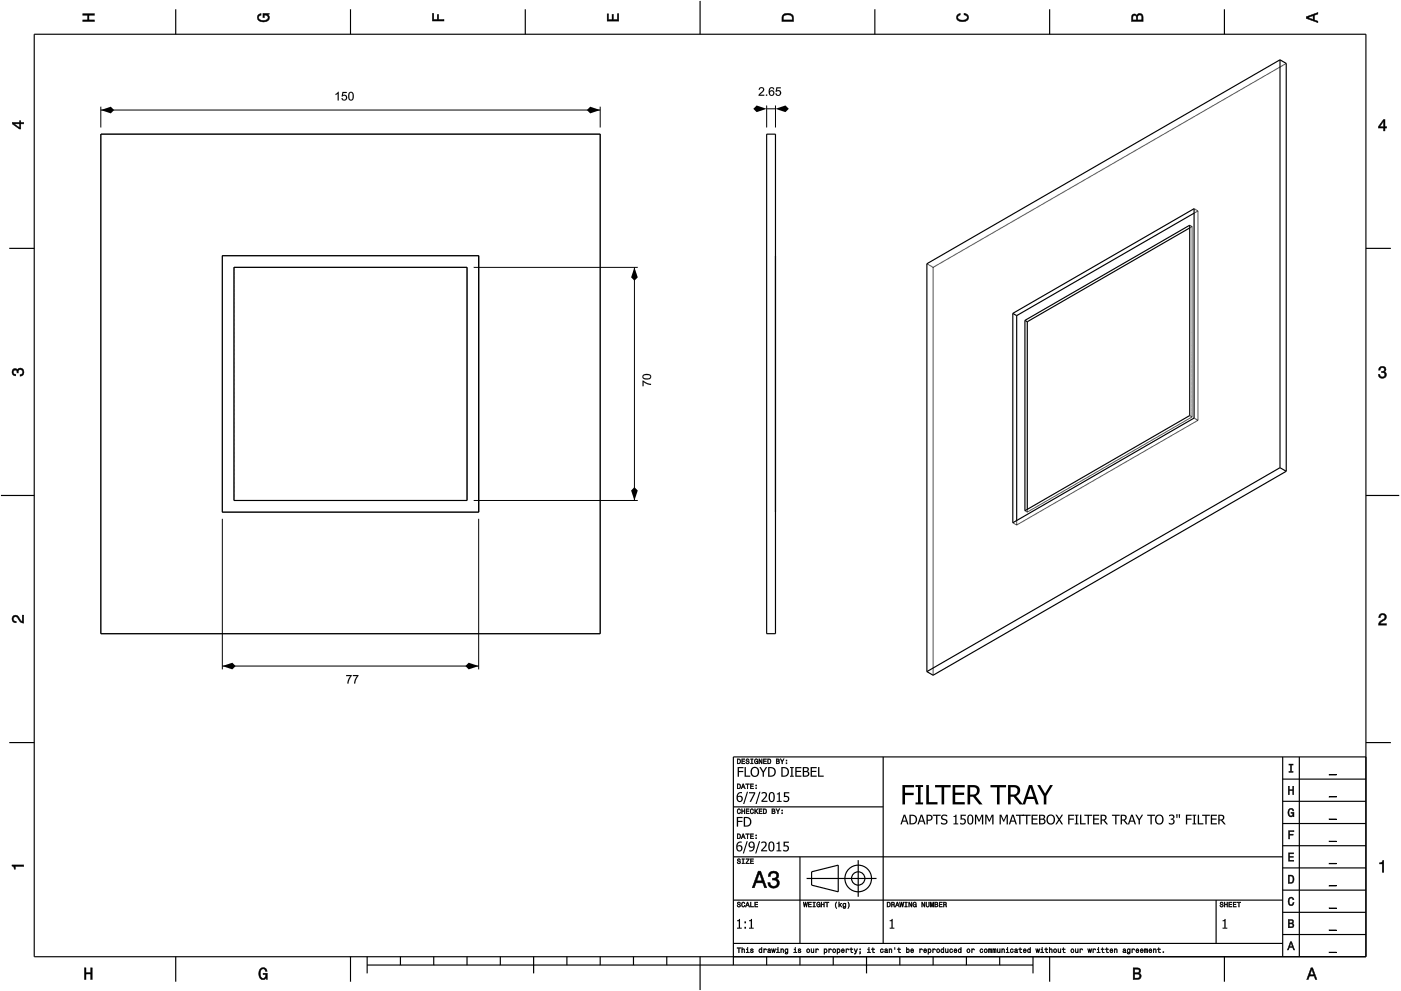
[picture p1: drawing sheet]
<svg xmlns="http://www.w3.org/2000/svg" width="420mm" height="297mm" viewBox="0 0 420 297" stroke-linecap="round" stroke-linejoin="round" font-family="sans-serif">
<g fill="none" stroke="#000" stroke-width=".35">
<path d="M10.3 10.3h399.3v276.5h-399.3zM52.7 2.8v7.5M105.1 2.8v7.5M157.5 2.8v7.5M210 .3v10M262.4 2.8v7.5M314.8 2.8v7.5M367.2 2.8v7.5M383.9 17.9l-105.9 61.2v122.2M383.9 17.9l1.8 1.1v122.3M383.9 17.9v122.3M30.2 40.2h149.8v149.7h-149.8z"/>
<path d="M229.9 40.2h2.7v149.7h-2.7zM2.8 74.4h7.5M66.7 76.6h76.9v76.9h-76.9zM356.8 68.3l-48.7 28.1M358.1 63.9l-53.2 30.7M409.6 74.4h7.5M70.2 80.1h69.9v69.9h-69.9zM303.7 93.9l54.4-31.3v62.7l-54.4 31.4zM303.7 93.9l1.2 .7M304.9 94.6v61.4M307.4 96l.7 .4M307.4 96l49.4-28.5v57.1l-49.4 28.5z"/>
<path d="M308.1 96.4v56.3M.3 148.5h10M383.9 140.2l-105.9 61.1M383.9 140.2l1.8 1.1M385.7 141.3l-105.9 61.1-1.8-1.1M409.6 148.5h10M2.8 222.6h7.5M264.9 226.9v55.9M384.7 233.5h24.9M384.7 226.9v59.9M389.7 226.9v59.9M409.6 222.6h7.5"/>
<path d="M409.6 226.9h-189.7v62.4M219.9 256.8h164.8M219.9 241.8h45M239.9 256.8v26M257.4 257.8v11M384.7 253.5h24.9M384.7 246.8h24.9M384.7 240.2h24.9M219.9 269.8h164.8M241.9 263.3h21M243.4 261.3l8-2v8l-8-2zM364.7 269.8v13"/>
<path d="M384.7 273.5h24.9M384.7 266.8h24.9M384.7 260.1h24.9M52.7 286.8v7.5M105.1 286.8v7.5M110.1 289.3h199.7M110.1 286.8v5M120.1 286.8v2.5M130.1 286.8v2.5M140.1 286.8v2.5M150 286.8v2.5M160 286.8v5"/>
<path d="M170 286.8v2.5M180 286.8v2.5M190 286.8v2.5M200 286.8v2.5M210 286.8v10M219.9 282.8h164.8M229.9 286.8v2.5M239.9 286.8v2.5M249.9 286.8v2.5M259.9 286.8v5M269.9 286.8v2.5M279.8 286.8v2.5"/>
<path d="M289.8 286.8v2.5M299.8 286.8v2.5M309.8 286.8v5M314.8 286.8v7.5M367.2 286.8v7.5M384.7 280.1h24.9"/>
<circle cx="257.4" cy="263.3" r="4"/>
<circle cx="257.4" cy="263.3" r="2"/>
</g>
<g fill="#000">
<path d="M24.8 4.1h3.5v.5h-1.6v1.4h1.6v.4h-3.5v-.4h1.5v-1.4h-1.5z" fill-rule="evenodd"/>
<path d="M77.5 4.4l.8-.3v.5h-.3a.68 .68 0 0 0-.5 .6 .68 .68 0 0 0 .4 .7 1.68 1.68 0 0 0 2.5-.6 .92 .92 0 0 0-1.1-.8v.8h-.5v-1.3h1.9v.3l-.4 .1 .4 .4a1.19 1.19 0 0 1-.9 1.7 1.9 1.9 0 0 1-2.7-1.3z" fill-rule="evenodd"/>
<path d="M129.7 4h.4v1.8h1v-1.4h.4v1.4h1.7v.5h-3.5z" fill-rule="evenodd"/>
<path d="M182.1 4.2h.4v1.7h1v-1.6h.5v1.6h1.2v-1.8h.4v2.2h-3.5z" fill-rule="evenodd"/>
<path d="M234.9 4.3a2.18 2.18 0 0 0-.4 2.1h3.5v-1.1a1.91 1.91 0 0 0-3.1-1zM235.2 4.7l.4-.2a1.44 1.44 0 0 1 2 .8v.7h-2.7l.1-1.1z" fill-rule="evenodd"/>
<path d="M287.1 4.4l.9-.4v.5l-.3 .1a.66 .66 0 0 0-.5 .6 .66 .66 0 0 0 .4 .6l.5 .2a1.58 1.58 0 0 0 2-.8 .9 .9 0 0 0-1-.7v-.5a1.24 1.24 0 0 1 1.4 1 1.24 1.24 0 0 1-1.1 1.4 1.92 1.92 0 0 1-2.6-1.2z" fill-rule="evenodd"/>
<path d="M339.6 4.4l-.3 2h3.5v-1.3a.98 .98 0 0 0-.7-1.1 .98 .98 0 0 0-1.2 .6 .83 .83 0 0 0-1.3-.2zM339.9 4.8l.4-.2 .4 .2 .1 1.2h-1.1zM341.3 4.7l.5-.2a.57 .57 0 0 1 .6 .7v.8h-1.2z" fill-rule="evenodd"/>
<path d="M391.7 5v.5l3.5 1.3v-.5l-1-.3v-1.4l1-.4v-.5zM392.2 5.3l1.6-.6v1.1z" fill-rule="evenodd"/>
<path d="M3.7 36.7v.4l2.1 1.6h.4v-1.6h.9v-.4h-.9v-.5h-.4v.5zM4.3 37.1h1.5v1.2z" fill-rule="evenodd"/>
<path d="M414.9 35.8l-1.5 2.1v.5h1.5v.8h.5v-.8h.5v-.4h-.5v-2.2zM414.9 36.4v1.6h-1.1z" fill-rule="evenodd"/>
<path d="M3.8 110.7a.85 .85 0 0 1 1.4 .2 1.11 1.11 0 0 1 1.6-.4 1.11 1.11 0 0 1 .3 1.6l-.6 .6-.5 .1v-.5a.72 .72 0 0 0 .9-.7 .72 .72 0 0 0-.8-.7 .72 .72 0 0 0-.6 .9h-.4a.62 .62 0 0 0-.4-.8 .62 .62 0 0 0-.8 .4 .62 .62 0 0 0 .5 .8h.3v.5a1.17 1.17 0 0 1-1.1-.7 1.17 1.17 0 0 1 .2-1.3z" fill-rule="evenodd"/>
<path d="M413.7 110.1a1.01 1.01 0 0 1 1.6-.2 1.01 1.01 0 0 1-.1 1.5 1.11 1.11 0 0 1 .4 1.6 1.11 1.11 0 0 1-1.6 .3l-.6-.6v-.5h.4a.72 .72 0 0 0 .7 .9 .72 .72 0 0 0 .7-.8 .72 .72 0 0 0-.9-.6v-.4a.62 .62 0 0 0 .8-.4 .62 .62 0 0 0-.4-.8 .62 .62 0 0 0-.8 .5v.4h-.5z" fill-rule="evenodd"/>
<path d="M3.9 184.7a1.22 1.22 0 0 1 2 .7l.8 .9v-1.9h.4v2.4a2.76 2.76 0 0 1-2.1-1.8 .69 .69 0 0 0-1 .5 .69 .69 0 0 0 .9 .7l-.1 .5a1.19 1.19 0 0 1-1.1-.7 1.19 1.19 0 0 1 .2-1.3z" fill-rule="evenodd"/>
<path d="M413.8 184.2a1.17 1.17 0 0 1 1.9 .3 1.17 1.17 0 0 1-1 1.7l-.8 .7h1.9v.5h-2.4a2.75 2.75 0 0 1 1.8-2.1 .69 .69 0 0 0-.5-1 .69 .69 0 0 0-.8 .8h-.4z" fill-rule="evenodd"/>
<path d="M221.1 227.5v1.5h.5a.77 .77 0 0 0 .6-.8 .77 .77 0 0 0-.6-.7zM221.3 227.6a.57 .57 0 0 1 .6 .6 .57 .57 0 0 1-.6 .6zM222.4 227.5v1.5h1v-.2h-.8v-.5h.7v-.2h-.7v-.5h.8v-.1zM223.8 227.5a.6 .6 0 0 0 .1 .7 .6 .6 0 0 0 .6 .2 .33 .33 0 0 1-.3 .4 .33 .33 0 0 1-.4-.3h-.2a.54 .54 0 0 0 .6 .5 .54 .54 0 0 0 .5-.6 .54 .54 0 0 0-.7-.4 .28 .28 0 0 1 .1-.4 .28 .28 0 0 1 .4 .3h.2l-.1-.2-.2-.3zM225.1 227.5v.1h.3v1.2h-.3v.2h.8v-.2h-.3v-1.2h.3v-.1zM226.4 227.6a.72 .72 0 0 0-.2 1 .72 .72 0 0 0 .9 .3l.2 .1v-.9h-.5v.2h.3l-.2 .5a.52 .52 0 0 1-.6-.6 .52 .52 0 0 1 .7-.4l.3 .1-.3-.5zM227.6 227.5v1.5h.2v-1.3l.5 1.3h.3v-1.5h-.2v1.2l-.6-1.2zM228.9 227.5v1.5h1v-.2h-.8v-.5h.7v-.2h-.7v-.5h.8v-.1zM230.2 227.5v1.5h.5a.77 .77 0 0 0 .6-.8 .77 .77 0 0 0-.6-.7zM230.4 227.6a.57 .57 0 0 1 .6 .6 .57 .57 0 0 1-.6 .6zM232.8 227.5v1.5h.5a.42 .42 0 0 0 .5-.4 .42 .42 0 0 0-.3-.5l.2-.2-.1-.3zM233 227.6h.3a.23 .23 0 0 1 .3 .3 .23 .23 0 0 1-.3 .2h-.3zM233 228.3h.3a.26 .26 0 0 1 .3 .2 .26 .26 0 0 1-.3 .3h-.3zM234 227.5l.5 .9v.6h.2v-.7l.5-.8h-.2l-.4 .7-.4-.7zM235.7 228.6v.4h.3v-.4zM235.7 227.8v.3h.3v-.3z" fill-rule="evenodd"/>
<path d="M221.1 234.9v1.5h.5a.77 .77 0 0 0 .6-.7 .77 .77 0 0 0-.6-.8zM221.3 235.1a.57 .57 0 0 1 .6 .6 .57 .57 0 0 1-.6 .6zM222.8 234.9l-.6 1.5h.2l.2-.4h.6l.1 .4h.2l-.5-1.5zM222.9 235.2l.2 .6h-.4zM223.6 234.9v.2h.5v1.3h.2v-1.3h.4v-.2zM225 234.9v1.5h1v-.1h-.8v-.5h.7v-.2h-.7v-.5h.8v-.2zM226.6 236.1v.3h.3v-.3zM226.6 235.3v.3h.3v-.3z" fill-rule="evenodd"/>
<path d="M386.3 235.7h.4v1h1v-1h.3v2.5h-.3v-1.2h-1v1.2h-.4z" fill-rule="evenodd"/>
<path d="M386.5 229h1.3v.3h-.5v1.9h.5v.3h-1.3v-.3h.5v-1.9h-.5z" fill-rule="evenodd"/>
<path d="M3.6 259.2h3.5v.5h-2.5v.8h-.3a.77 .77 0 0 0-.7-.9z" fill-rule="evenodd"/>
<path d="M221.2 257.5a.6 .6 0 0 0 .1 .7 .6 .6 0 0 0 .6 .2 .33 .33 0 0 1-.3 .4 .33 .33 0 0 1-.4-.4h-.2a.54 .54 0 0 0 .6 .6 .54 .54 0 0 0 .5-.7 .54 .54 0 0 0-.7-.3 .28 .28 0 0 1 .2-.5 .28 .28 0 0 1 .3 .3h.2l-.1-.2-.2-.2zM222.5 257.4v.2h.3v1.1h-.3v.2h.8v-.2h-.3v-1.1h.3v-.2zM223.7 257.4v.2h.8l-.9 1.3h1.1v-.2h-.8l.8-1.3zM225 257.4v1.5h1v-.2h-.8v-.5h.7v-.2h-.7v-.4h.8v-.2z" fill-rule="evenodd"/>
<path d="M221.1 249.9v1.5h.5a.77 .77 0 0 0 .6-.7 .77 .77 0 0 0-.6-.8zM221.3 250.1a.57 .57 0 0 1 .6 .6 .57 .57 0 0 1-.6 .5zM222.8 249.9l-.6 1.5h.2l.2-.4h.6l.1 .4h.2l-.5-1.5zM222.9 250.1l.2 .7h-.4zM223.6 249.9v.2h.5v1.3h.2v-1.3h.4v-.2zM225 249.9v1.5h1v-.2h-.8v-.5h.7v-.2h-.7v-.4h.8v-.2zM226.6 251.1v.3h.3v-.3zM226.6 250.3v.3h.3v-.3z" fill-rule="evenodd"/>
<path d="M221.2 242.6a.72 .72 0 0 0-.2 1 .72 .72 0 0 0 1 .2l.1-.4-.4 .4a.56 .56 0 0 1-.4-.6 .56 .56 0 0 1 .5-.6l.3 .3-.3-.5zM222.4 242.4v1.5h.2v-.7h.6v.7h.2v-1.5h-.2v.6h-.6v-.6zM223.7 242.4v1.5h1v-.2h-.8v-.5h.7v-.1h-.7v-.5h.8v-.2zM225.1 242.6a.72 .72 0 0 0-.2 1 .72 .72 0 0 0 1 .2l.1-.4-.4 .4a.56 .56 0 0 1-.4-.6 .56 .56 0 0 1 .5-.6l.3 .3-.3-.5zM226.3 242.4v1.5h.2l.2-.7 .5 .7h.2l-.6-.8 .6-.7h-.2l-.7 .7v-.7zM227.6 242.4v1.5h1v-.2h-.8v-.5h.7v-.1h-.7v-.5h.8v-.2zM228.9 242.4v1.5h.5a.77 .77 0 0 0 .6-.7 .77 .77 0 0 0-.6-.8zM229.1 242.6a.57 .57 0 0 1 .6 .6 .57 .57 0 0 1-.6 .5zM231.5 242.4v1.5h.5a.42 .42 0 0 0 .5-.3 .42 .42 0 0 0-.3-.5l.2-.2-.1-.4zM231.7 242.6h.3a.23 .23 0 0 1 .3 .2 .23 .23 0 0 1-.3 .3h-.3zM231.7 243.2h.3a.26 .26 0 0 1 .3 .3 .26 .26 0 0 1-.3 .2h-.3zM232.7 242.4l.5 .9v.6h.2v-.6l.5-.9h-.2l-.4 .7-.4-.7zM234.4 243.6v.3h.3v-.3zM234.4 242.8v.3h.3v-.3z" fill-rule="evenodd"/>
<path d="M386.4 255.6h1.6v.3h-1.3v.8h1.2v.3h-1.2v.8h1.3v.3h-1.6z" fill-rule="evenodd"/>
<path d="M386.4 249h1.7v.3h-1.3v.7h1v.3h-1v1.2h-.4z" fill-rule="evenodd"/>
<path d="M386.5 242.6a.85 .85 0 0 1 .9-.3 .85 .85 0 0 1 .6 .8h-.3l-.3-.5a1.04 1.04 0 0 0-.9 .9 1.04 1.04 0 0 0 .7 1.1l.4-.2 .1-.6h-.5v-.3h.9v1.3l-.3-.3-.4 .4a1.2 1.2 0 0 1-1.1-1.9z" fill-rule="evenodd"/>
<path d="M221.2 270.5a.6 .6 0 0 0 .1 .6 .6 .6 0 0 0 .6 .3 .33 .33 0 0 1-.3 .4 .33 .33 0 0 1-.4-.4h-.2a.54 .54 0 0 0 .6 .6 .54 .54 0 0 0 .5-.7 .54 .54 0 0 0-.7-.4 .28 .28 0 0 1 .2-.4 .28 .28 0 0 1 .3 .3h.2l-.1-.2-.2-.2zM222.5 270.5a.72 .72 0 0 0-.2 1 .72 .72 0 0 0 1 .3l.1-.5-.4 .4a.56 .56 0 0 1-.4-.6 .56 .56 0 0 1 .5-.5l.3 .2-.3-.4zM224.1 270.4l-.6 1.5h.2l.2-.5h.6l.1 .5h.2l-.5-1.5zM224.2 270.6l.2 .7h-.4zM225 270.4v1.5h1v-.2h-.8v-1.3zM226.3 270.4v1.5h1v-.2h-.8v-.5h.7v-.2h-.7v-.4h.8v-.2z" fill-rule="evenodd"/>
<path d="M227.4 261.1l-1.8 5h.6l.6-1.5h1.9l.6 1.5h.6l-1.8-5zM227.8 261.8l.7 2.2h-1.5zM230.8 261.5l-.4 1.2h.6a.88 .88 0 0 1 .5-1.1 .88 .88 0 0 1 1.1 .4 .88 .88 0 0 1-.3 1.2h-.7v.6a1.03 1.03 0 0 1 1.4 .6 1.03 1.03 0 0 1-.7 1.3 1.03 1.03 0 0 1-1.3-.7l-.1-.5h-.6a1.68 1.68 0 0 0 2.1 1.7 1.68 1.68 0 0 0 .9-2.6l-.4-.2a1.29 1.29 0 0 0 .6-1.6 1.29 1.29 0 0 0-1.5-.7z" fill-rule="evenodd"/>
<path d="M240.9 270.4l.2 1.5h.2l.2-1.3 .3 1.3h.2l.2-1.5h-.2l-.1 1.3-.3-1.3h-.1l-.3 1.3-.1-1.3zM242.4 270.4v1.5h.9v-.2h-.7v-.5h.7v-.2h-.7v-.4h.7v-.2zM243.8 270.4v.2h.3v1.1h-.3v.2h.7v-.2h-.3v-1.1h.3v-.2zM245 270.5a.72 .72 0 0 0-.2 1 .72 .72 0 0 0 1 .3l.2 .1v-.8h-.6v.2h.4l-.2 .4a.52 .52 0 0 1-.6-.6 .52 .52 0 0 1 .7-.4l.3 .1-.3-.4zM246.2 270.4v1.5h.2v-.7h.6v.7h.2v-1.5h-.2v.6h-.6v-.6zM247.5 270.4v.2h.4v1.3h.2v-1.3h.5v-.2zM250.8 270.3a1.35 1.35 0 0 0 .1 2 1.84 1.84 0 0 1 0-2zM251.5 270.3v1.6h.2l.2-.6 .4 .6h.2l-.5-.8 .5-.4-.8 .5v-.9zM252.9 270.8a.55 .55 0 0 0-.2 .8 .55 .55 0 0 0 .8 .1 .4 .4 0 0 1-.2 .4 .4 .4 0 0 1-.5-.1 .47 .47 0 0 0 .5 .3 .47 .47 0 0 0 .4-.5v-1.1l-.2 .2-.3-.2zM253 271l.1-.1a.39 .39 0 0 1 .4 .4 .39 .39 0 0 1-.5 .3zM254.3 270.3a1.85 1.85 0 0 1 0 2 1.22 1.22 0 0 0 0-2z" fill-rule="evenodd"/>
<path d="M266 270.4v1.5h.5a.77 .77 0 0 0 .6-.8 .77 .77 0 0 0-.6-.7zM266.2 270.6a.57 .57 0 0 1 .7 .5 .57 .57 0 0 1-.7 .6zM267.3 270.4v1.5h.2v-.7a.45 .45 0 0 1 .5 .2 .45 .45 0 0 1 .1 .5l.2-.1-.2-.7a.41 .41 0 0 0 .2-.4 .41 .41 0 0 0-.5-.3zM267.5 270.6h.3a.25 .25 0 0 1 .3 .2 .25 .25 0 0 1-.3 .3h-.3zM269 270.4l-.5 1.5h.2l.1-.5h.6l.2 .5h.2l-.6-1.5zM269.1 270.6l.2 .7h-.4zM269.7 270.4l.3 1.5h.2l.2-1.3 .2 1.3h.2l.3-1.5h-.2l-.2 1.3-.2-1.3h-.2l-.2 1.3-.2-1.3zM271.3 270.4v.2h.3v1.1h-.3v.2h.8v-.2h-.3v-1.1h.3v-.2zM272.5 270.4v1.5h.2v-1.3l.6 1.3h.2v-1.5h-.2v1.2l-.5-1.2zM273.9 270.5a.72 .72 0 0 0-.2 1 .72 .72 0 0 0 .9 .3l.2 .1v-.8h-.5v.2h.3l-.2 .4a.52 .52 0 0 1-.5-.6 .52 .52 0 0 1 .7-.4l.2 .1-.3-.4zM276.4 270.4v1.5h.2v-1.3l.6 1.3h.2v-1.5h-.2v1.2l-.6-1.2zM277.7 270.4v.9a.52 .52 0 0 0 .5 .6 .52 .52 0 0 0 .5-.6v-.9h-.2v.9a.33 .33 0 0 1-.3 .4 .33 .33 0 0 1-.3-.4v-.9zM279 270.4v1.5h.1v-1.4l.3 1.4h.2l.3-1.4v1.4h.1v-1.5h-.2l-.3 1.3-.3-1.3zM280.3 270.4v1.5h.6a.42 .42 0 0 0 .4-.3 .42 .42 0 0 0-.2-.5l.2-.2-.1-.4zM280.5 270.6h.3a.23 .23 0 0 1 .3 .2 .23 .23 0 0 1-.3 .2h-.3zM280.5 271.2h.3a.26 .26 0 0 1 .3 .2 .26 .26 0 0 1-.3 .3h-.3zM281.6 270.4v1.5h1v-.2h-.8v-.5h.7v-.2h-.7v-.4h.8v-.2zM282.9 270.4v1.5h.2v-.7a.45 .45 0 0 1 .5 .2 .45 .45 0 0 1 .1 .5l.2-.1-.2-.7a.41 .41 0 0 0 .2-.4 .41 .41 0 0 0-.5-.3zM283.1 270.6h.3a.25 .25 0 0 1 .3 .2 .25 .25 0 0 1-.3 .3h-.3z" fill-rule="evenodd"/>
<path d="M366 270.5a.6 .6 0 0 0 0 .6 .6 .6 0 0 0 .7 .3 .33 .33 0 0 1-.3 .4 .33 .33 0 0 1-.4-.4h-.2a.54 .54 0 0 0 .6 .6 .54 .54 0 0 0 .5-.7 .54 .54 0 0 0-.8-.4 .28 .28 0 0 1 .2-.4 .28 .28 0 0 1 .4 .3h.2l-.1-.2-.2-.2zM367.2 270.4v1.5h.2v-.7h.6v.7h.2v-1.5h-.2v.6h-.6v-.6zM368.5 270.4v1.5h.9v-.2h-.7v-.5h.7v-.2h-.7v-.4h.7v-.2zM369.8 270.4v1.5h.9v-.2h-.7v-.5h.7v-.2h-.7v-.4h.7v-.2zM371 270.4v.2h.5v1.3h.2v-1.3h.4v-.2z" fill-rule="evenodd"/>
<path d="M386.3 262.3v2.5h.9a1.28 1.28 0 0 0 1-1.3 1.28 1.28 0 0 0-1-1.2zM386.7 262.6a.96 .96 0 0 1 1.1 .9 .96 .96 0 0 1-1.1 1z" fill-rule="evenodd"/>
<path d="M386.3 275.6v2.5h1a.7 .7 0 0 0 .8-.5 .7 .7 0 0 0-.5-.9l.4-.5a.62 .62 0 0 0-.8-.6zM386.7 275.9h.5a.38 .38 0 0 1 .4 .4 .38 .38 0 0 1-.4 .3h-.5zM386.7 276.9h.5a.43 .43 0 0 1 .5 .4 .43 .43 0 0 1-.5 .5h-.5z" fill-rule="evenodd"/>
<path d="M386.5 269.2a.85 .85 0 0 1 1-.3 .85 .85 0 0 1 .6 .8h-.4l-.3-.5a1.05 1.05 0 0 0-.8 .9 1.05 1.05 0 0 0 .6 1.1l.4-.2 .2-.5h.3a.89 .89 0 0 1-.8 1 .89 .89 0 0 1-1-.7z" fill-rule="evenodd"/>
<path d="M413.7 258.6a.77 .77 0 0 0 1-.7h.3v3.5h-.5v-2.4h-.8z" fill-rule="evenodd"/>
<path d="M25.3 290.1h.5v1.4h1.4v-1.4h.5v3.5h-.5v-1.7h-1.4v1.7h-.5z" fill-rule="evenodd"/>
<path d="M78 290.5a1.19 1.19 0 0 1 1.3-.5 1.19 1.19 0 0 1 .8 1.1h-.5l-.1-.3a.68 .68 0 0 0-.6-.4 .68 .68 0 0 0-.6 .4 1.68 1.68 0 0 0 .6 2.5 .92 .92 0 0 0 .8-1.2h-.8v-.4h1.3v1.9h-.3l-.1-.5-.4 .4a1.19 1.19 0 0 1-1.7-.9v-1.5z" fill-rule="evenodd"/>
<path d="M221 284.1v.1h.5v1.4h.2v-1.4h.4v-.1zM222.4 284v1.6h.2v-.9l.3-.2 .2 .2v.9h.2v-.8a.38 .38 0 0 0-.2-.4 .38 .38 0 0 0-.5 .2v-.6zM223.8 284.4l.3 .2v.8l-.4 .2h1l-.4-.2v-1zM224.1 284l.2 .2zM225.2 284.5l-.1 .4 .6 .2a.26 .26 0 0 1-.2 .4 .26 .26 0 0 1-.3-.3h-.2a.42 .42 0 0 0 .6 .4 .42 .42 0 0 0 .1-.7l-.5-.2 .3-.2 .4 .2-.1-.2zM227.7 284.5a.54 .54 0 0 0-.2 .8 .54 .54 0 0 0 .8 .1l.2 .2v-1.6h-.2v.6l-.3-.2zM227.8 284.6h.1a.39 .39 0 0 1 .4 .4 .39 .39 0 0 1-.5 .3zM229 284.4v1.2h.2l.1-1 .6 .2a.38 .38 0 0 0-.3-.4 .38 .38 0 0 0-.4 .2zM230.4 284.5l-.2 .2 .6-.2 .1 .3a.42 .42 0 0 0-.7 .2 .42 .42 0 0 0 .3 .6l.7-.2-.2-1zM230.4 285.2a.25 .25 0 0 1 .5 0 .25 .25 0 0 1-.5 0zM231.3 284.4l.3 1.2h.2l.2-1 .1 1h.2l.3-1.2h-.2l-.2 1-.1-1h-.2l-.2 1-.2-1zM232.9 284.4l.3 .2v.8l-.4 .2h1l-.4-.2v-1zM233.2 284l.2 .2zM234.1 284.4v1.2h.2v-.9l.3-.2 .2 .2v.9h.2v-.8a.38 .38 0 0 0-.2-.4 .38 .38 0 0 0-.5 .2zM235.5 284.5a.55 .55 0 0 0-.2 .8 .55 .55 0 0 0 .8 .1 .4 .4 0 0 1-.2 .4 .4 .4 0 0 1-.5-.1 .47 .47 0 0 0 .5 .3 .47 .47 0 0 0 .4-.5v-1.1l-.2 .2-.3-.2zM235.6 284.6h.1a.39 .39 0 0 1 .4 .4 .39 .39 0 0 1-.5 .3zM238.1 284.4l.3 .2v.8l-.4 .2h1l-.4-.2v-1zM238.4 284l.2 .2zM239.4 284.5v.4l.6 .2a.26 .26 0 0 1-.2 .4 .26 .26 0 0 1-.3-.3h-.2a.42 .42 0 0 0 .6 .4 .42 .42 0 0 0 .1-.7l-.5-.2 .3-.2 .4 .2-.1-.2zM241.9 285a.57 .57 0 0 0 1.1 0 .57 .57 0 0 0-1.1 0zM242.1 284.6h.1a.39 .39 0 0 1 .5 .4 .39 .39 0 0 1-.6 .3zM243.2 284.4v.8a.38 .38 0 0 0 .3 .4 .38 .38 0 0 0 .4-.2l.2 .2v-1.2h-.2v.8l-.3 .2-.2-.1v-.9zM244.6 284.4v1.2h.2l.1-1 .6 .2a.38 .38 0 0 0-.3-.4 .38 .38 0 0 0-.4 .2zM247.1 284.4v1.6h.2l.1-.5a.53 .53 0 0 0 .7-.5 .53 .53 0 0 0-.8-.4zM247.4 284.6h.1a.39 .39 0 0 1 .4 .4 .39 .39 0 0 1-.5 .3zM248.5 284.4v1.2h.2l.1-1 .6 .2a.38 .38 0 0 0-.3-.4 .38 .38 0 0 0-.4 .2zM249.7 285a.57 .57 0 0 0 1.1 0 .57 .57 0 0 0-1.1 0zM249.9 284.6h.1a.39 .39 0 0 1 .5 .4 .39 .39 0 0 1-.6 .3zM251 284.4v1.6h.2l.1-.5a.53 .53 0 0 0 .7-.5 .53 .53 0 0 0-.8-.4zM251.3 284.6h.1a.39 .39 0 0 1 .4 .4 .39 .39 0 0 1-.5 .3zM252.4 284.5a.57 .57 0 0 0-.1 .9 .57 .57 0 0 0 .9 0v-.2l-.5 .2-.2-.4h.7l-.1-.5-.3-.1zM252.6 284.6l.3-.1 .1 .4h-.5zM253.7 284.4v1.2h.2l.1-1 .6 .2a.38 .38 0 0 0-.3-.4 .38 .38 0 0 0-.4 .2zM255.2 284.1v.3l-.4 .2h.4v.9l.6 .1-.4-.5v-.5h.4v-.2h-.4v-.3zM256.1 284.4l.5 1.2-.4 .4h.3l.7-1.6h-.2l-.3 1-.4-1zM257.8 284.4v.3h.3v-.3zM257.8 285.2l.2 .4-.2 .4 .3-.4v-.4zM260.2 284.4l.3 .2v.8l-.4 .2h1l-.4-.2v-1zM260.5 284l.2 .2zM261.7 284.1v.3l-.4 .2h.4v.9l.6 .1-.4-.5v-.5h.4v-.2h-.4v-.3zM264.1 284.5a.57 .57 0 0 0-.1 .9 .57 .57 0 0 0 .9-.1l-.1-.2a.32 .32 0 0 1-.5 .1 .32 .32 0 0 1 0-.5 .32 .32 0 0 1 .4 .1h.2l-.2-.4zM265.4 284.5l-.1 .2 .5-.2 .1 .3a.42 .42 0 0 0-.6 .2 .42 .42 0 0 0 .3 .6l.7-.2-.2-1zM265.5 285.2a.25 .25 0 0 1 .5 0 .25 .25 0 0 1-.5 0zM266.6 284.4v1.2h.2v-.9l.3-.2 .2 .2v.9h.2v-.8a.38 .38 0 0 0-.3-.4 .38 .38 0 0 0-.4 .2zM268.3 284l.1 .6zM269.5 284.1v.3l-.4 .2h.4v.9l.6 .1-.5-.5v-.5h.5v-.2h-.5v-.3zM271.8 284v1.6l.2-.2a.49 .49 0 0 0 .8-.4 .49 .49 0 0 0-.8-.4v-.6zM272.1 284.6h.1a.39 .39 0 0 1 .4 .4 .39 .39 0 0 1-.5 .3zM273.2 284.5a.57 .57 0 0 0-.1 .9 .57 .57 0 0 0 .8 0l.1-.2-.6 .2-.1-.4h.7l-.1-.5-.4-.1zM273.3 284.6l.4-.1 .1 .4h-.5zM275.8 284.4v1.2h.2v-1l.7 .2a.38 .38 0 0 0-.3-.4 .38 .38 0 0 0-.5 .2zM277.1 284.5a.57 .57 0 0 0-.1 .9 .57 .57 0 0 0 .8 0l.1-.2-.6 .2-.1-.4h.7l-.1-.5-.4-.1zM277.2 284.6l.4-.1 .1 .4h-.5zM278.3 284.4v1.6h.2v-.5a.53 .53 0 0 0 .8-.5 .53 .53 0 0 0-.8-.4zM278.6 284.6a.39 .39 0 0 1 .5 .4 .39 .39 0 0 1-.5 .3zM279.7 284.4v1.2h.2v-1l.7 .2a.38 .38 0 0 0-.3-.4 .38 .38 0 0 0-.5 .2zM280.8 285a.6 .6 0 0 0 1.2 0 .6 .6 0 0 0-1.2 0zM281.1 284.6h.1a.39 .39 0 0 1 .4 .4 .39 .39 0 0 1-.5 .3zM282.2 284.5a.54 .54 0 0 0-.1 .8 .54 .54 0 0 0 .8 .1l.2 .2v-1.6h-.2v.6l-.3-.2zM282.4 284.6h.1a.39 .39 0 0 1 .4 .4 .39 .39 0 0 1-.5 .3zM283.5 284.4v.8a.38 .38 0 0 0 .3 .4 .38 .38 0 0 0 .4-.2l.2 .2v-1.2h-.2v.8l-.3 .2-.2-.1v-.9zM284.9 284.5a.57 .57 0 0 0-.1 .9 .57 .57 0 0 0 .9-.1l-.2-.2a.32 .32 0 0 1-.4 .1 .32 .32 0 0 1 0-.5 .32 .32 0 0 1 .4 .1h.2l-.3-.4zM286.2 284.5a.57 .57 0 0 0-.1 .9 .57 .57 0 0 0 .8 0l.1-.2-.6 .2-.1-.4h.7l-.1-.5-.4-.1zM286.3 284.6l.4-.1 .1 .4h-.5zM287.4 284.5a.54 .54 0 0 0-.1 .8 .54 .54 0 0 0 .8 .1l.2 .2v-1.6h-.2v.6l-.3-.2zM287.6 284.6h.1a.39 .39 0 0 1 .4 .4 .39 .39 0 0 1-.5 .3zM289.9 285a.6 .6 0 0 0 1.2 0 .6 .6 0 0 0-1.2 0zM290.2 284.6h.1a.39 .39 0 0 1 .4 .4 .39 .39 0 0 1-.5 .3zM291.4 284.4v1.2h.1l.1-1 .7 .2a.38 .38 0 0 0-.3-.4 .38 .38 0 0 0-.5 .2zM294 284.5a.57 .57 0 0 0-.1 .9 .57 .57 0 0 0 .9-.1l-.2-.2a.32 .32 0 0 1-.4 .1 .32 .32 0 0 1-.1-.5 .32 .32 0 0 1 .5 .1h.2l-.3-.4zM295.1 285a.6 .6 0 0 0 1.2 0 .6 .6 0 0 0-1.2 0zM295.4 284.6h.1a.39 .39 0 0 1 .4 .4 .39 .39 0 0 1-.5 .3zM296.4 284.4v1.2h.2l.1-1.1 .2 1.1h.1l.2-1.1 .1 1.1h.2l-.2-1.2zM297.7 284.4v1.2h.2l.1-1.1 .2 1.1h.1l.2-1.1 .1 1.1h.2l-.2-1.2zM299.1 284.4v.8a.38 .38 0 0 0 .2 .4 .38 .38 0 0 0 .5-.2l.2 .2v-1.2h-.2v.8l-.3 .2-.2-.1v-.9zM300.4 284.4v1.2h.2v-.9l.3-.2 .2 .2v.9h.2v-.8a.38 .38 0 0 0-.3-.4 .38 .38 0 0 0-.4 .2zM301.8 284.4l.3 .2v.8l-.4 .2h1l-.4-.2v-1zM302.1 284l.2 .2zM303.1 284.5a.57 .57 0 0 0-.1 .9 .57 .57 0 0 0 .9-.1l-.2-.2a.32 .32 0 0 1-.4 .1 .32 .32 0 0 1-.1-.5 .32 .32 0 0 1 .5 .1h.2l-.3-.4zM304.4 284.5l-.1 .2 .5-.2 .1 .3a.42 .42 0 0 0-.6 .2 .42 .42 0 0 0 .3 .6l.7-.2-.3-1zM304.4 285.2a.25 .25 0 0 1 .5 0 .25 .25 0 0 1-.5 0zM305.8 284.1v.3l-.3 .2h.3l.1 .9 .6 .1-.5-.5v-.5h.5v-.2h-.5v-.3zM307 284.5a.57 .57 0 0 0-.1 .9 .57 .57 0 0 0 .8 0l.1-.2-.6 .2-.2-.4h.8l-.1-.5-.4-.1zM307.1 284.6l.3-.1 .2 .4h-.6zM308.2 284.5a.54 .54 0 0 0-.1 .8 .54 .54 0 0 0 .8 .1l.2 .2v-1.6h-.2v.6l-.3-.2zM308.4 284.6h.1a.39 .39 0 0 1 .4 .4 .39 .39 0 0 1-.5 .3zM310.6 284.4l.3 1.2h.1l.2-1 .2 1h.2l.3-1.2h-.2l-.2 1-.2-1h-.2l-.1 1-.2-1zM312.2 284.4l.3 .2v.8l-.4 .2h.9l-.3-.2v-1zM312.5 284l.2 .2zM313.6 284.1v.3l-.3 .2h.3l.1 .9 .6 .1-.5-.5v-.5h.5v-.2h-.5v-.3zM314.7 284v1.6h.2v-.9l.3-.2 .2 .2v.9h.2v-.8a.38 .38 0 0 0-.3-.4 .38 .38 0 0 0-.4 .2v-.6zM315.9 285a.6 .6 0 0 0 1.2 0 .6 .6 0 0 0-1.2 0zM316.2 284.6h.1a.39 .39 0 0 1 .4 .4 .39 .39 0 0 1-.5 .3zM317.3 284.4v.8a.38 .38 0 0 0 .2 .4 .38 .38 0 0 0 .5-.2l.2 .2v-1.2h-.2v.8l-.3 .2-.2-.1v-.9zM318.8 284.1v.3l-.3 .2h.3l.1 .9 .5 .1-.4-.5v-.5h.4v-.2h-.4v-.3zM321.1 285a.6 .6 0 0 0 1.2 0 .6 .6 0 0 0-1.2 0zM321.4 284.6h.1a.39 .39 0 0 1 .4 .4 .39 .39 0 0 1-.5 .3zM322.5 284.4v.8a.38 .38 0 0 0 .2 .4 .38 .38 0 0 0 .5-.2l.2 .2v-1.2h-.2l-.1 .8-.2 .2-.2-.1v-.9zM323.8 284.4v1.2h.2l.1-1 .6 .2a.38 .38 0 0 0-.3-.4 .38 .38 0 0 0-.4 .2zM326.2 284.4l.3 1.2h.1l.2-1 .2 1h.2l.3-1.2h-.2l-.2 1-.2-1h-.2l-.2 1-.1-1zM327.7 284.4v1.2h.2l.1-1 .6 .2a.38 .38 0 0 0-.3-.4 .38 .38 0 0 0-.4 .2zM329.1 284.4l.3 .2v.8l-.4 .2h.9l-.4-.2v-1zM329.3 284l.2 .2zM330.5 284.1v.3l-.3 .2h.3l.1 .9 .5 .1-.4-.5v-.5h.4v-.2h-.4v-.3zM331.8 284.1v.3l-.3 .2h.3l.1 .9 .5 .1-.4-.5v-.5h.4v-.2h-.4v-.3zM333 284.5a.57 .57 0 0 0-.1 .9 .57 .57 0 0 0 .8 0l.1-.2-.6 .2-.2-.4h.8l-.1-.5-.4-.1zM333.1 284.6l.3-.1 .2 .4h-.6zM334.2 284.4v1.2h.1l.1-.9 .3-.2 .2 .2v.9h.2v-.8a.38 .38 0 0 0-.3-.4 .38 .38 0 0 0-.5 .2zM336.9 284.5l-.1 .2 .5-.2 .1 .3a.42 .42 0 0 0-.6 .2 .42 .42 0 0 0 .3 .6l.6-.2-.2-1zM336.9 285.2a.25 .25 0 0 1 .5 0 .25 .25 0 0 1-.5 0zM338.1 284.5a.55 .55 0 0 0-.1 .8 .55 .55 0 0 0 .8 .1 .4 .4 0 0 1-.3 .4 .4 .4 0 0 1-.5-.1 .47 .47 0 0 0 .6 .3 .47 .47 0 0 0 .4-.5v-1.1l-.2 .2-.4-.2zM338.3 284.6a.39 .39 0 0 1 .5 .4 .39 .39 0 0 1-.5 .3zM339.4 284.4v1.2h.2l.1-1 .6 .2a.38 .38 0 0 0-.3-.4 .38 .38 0 0 0-.4 .2zM340.8 284.5a.57 .57 0 0 0-.1 .9 .57 .57 0 0 0 .8 0l.1-.2-.6 .2-.2-.4h.8l-.1-.5-.4-.1zM340.9 284.6l.3-.1 .2 .4h-.6zM342.1 284.5a.57 .57 0 0 0-.1 .9 .57 .57 0 0 0 .8 0l.1-.2-.6 .2-.2-.4h.8l-.1-.5-.4-.1zM342.2 284.6l.3-.1 .2 .4h-.6zM343.2 284.4v1.2h.2l.1-1.1 .1 1.1h.2l.1-1.1 .2 1.1h.1l-.1-1.2zM344.7 284.5a.57 .57 0 0 0-.1 .9 .57 .57 0 0 0 .8 0l.1-.2-.6 .2-.2-.4h.8l-.2-.5-.3-.1zM344.8 284.6l.3-.1 .2 .4h-.6zM345.9 284.4v1.2h.1l.1-.9 .2-.2 .3 .2v.9h.2v-.8a.38 .38 0 0 0-.3-.4 .38 .38 0 0 0-.5 .2zM347.4 284.1v.3l-.3 .2h.3l.1 .9 .5 .1-.4-.5v-.5h.4v-.2h-.4v-.3zM348.7 285.2v.4h.3v-.4z" fill-rule="evenodd"/>
<path d="M339.8 290.1v3.5h1.3a.98 .98 0 0 0 1.1-.7 .98 .98 0 0 0-.6-1.2 .86 .86 0 0 0 .5-1 .86 .86 0 0 0-1-.6zM340.3 290.5h.7a.53 .53 0 0 1 .6 .6 .53 .53 0 0 1-.6 .4h-.7zM340.3 292h.7a.61 .61 0 0 1 .8 .5 .61 .61 0 0 1-.7 .7h-.8z" fill-rule="evenodd"/>
<path d="M387 282.2l-.9 2.5h.3l.3-.7h1l.2 .7h.4l-.9-2.5zM387.2 282.6l.4 1.1h-.8z" fill-rule="evenodd"/>
<path d="M393.2 290.1l-1.3 3.5h.4l.4-1h1.4l.4 1h.4l-1.2-3.5zM393.4 290.6l.6 1.5h-1.1z" fill-rule="evenodd"/>
</g>
<g fill="#000">
<path d="M30.2 33l3-1 1 1-1 1zM176 33l1-1 3 1-3 1zM225.9 32.6l1-1 3 1-3 1zM232.6 32.6l3-1 1 1-1 1zM190.3 80.1l1 3-1 1-1-1zM189.3 147l1-1 1 1-1 3zM66.7 199.6l3-1 1 1-1 1zM139.6 199.6l1-1 3 1-3 1zM266.8 275.9l.9-.5v2.7h.5v.3h-1.4v-.3h.5v-2h-.5zM366.7 275.9l.9-.5v2.7h.5v.3h-1.4v-.3h.5v-2h-.5z"/>
<path d="M24.8 4.1v.5l1.5-.1v1.5h-1.5v.4h3.5v-.4h-1.7v-1.5l1.7 .1v-.5zM24.8 4h3.6v.6h-1.7v1.4l1.7-.1v.6h-3.6v-.6h1.5v-1.3h-1.5z"/>
<path d="M77.5 4.4l-.4 .8 .2 .6 .9 .7h1.6l.9-.7v-1l-.6-.5h.6v-.3h-1.9v1.3h.5l-.1-.9 .6 .1 .6 .4v.8l-.8 .4-1.7-.2-.3-.2-.1-.7 .8-.4v-.5zM77.4 4.4l1-.4v.6l-.8 .4v.6l.8 .5h1.2l.7-.5v-.6l-1-.5v.9h-.5v-1.5h2v.4l-.5 .1 .6 .6-.1 .9-1 .7h-1.6l-1-.8-.1-.6z"/>
<path d="M129.7 4v2.3h3.5v-.5l-1.7 .1v-1.5h-.4l.1 1.5h-1.2l.1-1.9zM129.6 4h.5v1.8h1v-1.5h.5l-.1 1.5h1.7v.6h-3.6z"/>
<path d="M182.1 4.2v2.1h3.5v-2.2h-.4v1.8h-1.3v-1.6h-.4l.1 1.6h-1.2l.1-1.7zM182 4.1h.6l-.1 1.8h1v-1.7h.5v1.7h1.2l-.1-1.8h.5v2.3h-3.6z"/>
<path d="M234.9 4.3l-.4 .7v1.4h3.5l-.1-1.7-.4-.4-1.3-.3zM234.9 4.3l1.3-.4 1.4 .4 .3 .4 .2 1.8h-3.7l.1-1.5zM235.2 4.6l1-.2 1.1 .2 .3 .3v1.1h-2.8l.1-1.1zM235.2 4.7l-.2 .2-.1 1.1h2.7l-.1-1.1-.3-.2-1-.2z"/>
<path d="M287.1 4.4l-.3 .8 .1 .6 1 .6h1.5l1-.6v-1l-.7-.7-.6-.1v.5l.8 .2 .2 .5-.1 .4-.7 .4-1.7-.1-.3-.3-.1-.6 .8-.5v-.5zM287.1 4.4l.9-.5v.7l-.7 .4v.6l.8 .4h1.2l.4-.2 .4-.6-.3-.5-.8-.2v-.6l.7 .2 .8 .6-.1 1.1-.9 .7h-1.6l-1-.7-.1-.6z"/>
<path d="M339.6 4.4l-.3 2h3.5v-1.7l-.6-.6-1 .1-.2 .6-.6-.6zM339.5 4.4l1-.3 .4 .5 .6-.6h.7l.6 .6 .1 1.9h-3.6zM339.8 4.7l.5-.1 .4 .2 .1 1.2h-1.1zM339.9 4.8l-.2 1.2h1.1l-.1-1.2-.4-.2zM341.3 4.6l.5-.2 .5 .2 .2 1.4h-1.4zM341.3 4.7l-.1 1.3h1.2l-.1-1.3-.5-.2z"/>
<path d="M391.7 5v.5l3.5 1.3v-.5l-1.1-.3v-1.5l1.1-.3v-.5zM391.7 5l3.6-1.4v.7l-1.1 .3v1.4l1.1 .3v.6l-3.6-1.3zM392 5.3l1.9-.7v1.3zM392.3 5.2l1.5 .6v-1.1z"/>
<path d="M3.7 36.7v.4l2.1 1.6h.4v-1.6h.9v-.4l-.9 .1v-.6h-.4l.1 .6zM3.6 36.6l2.2 .1v-.6h.5l-.1 .6 1-.1v.6l-1-.1 .1 1.6h-.5l-2.2-1.5zM4.1 37.1h1.8v1.3zM4.3 37.1l1.5 1.2v-1.2z"/>
<path d="M100.6 28.2l1-.7v2.6h-.3v-2l-.7 .4zM102.7 27.6h1.3v.3h-1l-.2 .7a.85 .85 0 0 1 1.2 .4 .85 .85 0 0 1-.5 1.1 .85 .85 0 0 1-1.1-.7h.3a.56 .56 0 0 0 .8 .3 .56 .56 0 0 0 .2-.8 .56 .56 0 0 0-.9-.1l-.3 .1zM104.8 27.7a.92 .92 0 0 1 1.1 .1 .92 .92 0 0 1 .2 1 .92 .92 0 0 1-.8 1.4 .92 .92 0 0 1-.9-1.4zM104.9 28a1.43 1.43 0 0 0 .4 1.9 1.33 1.33 0 0 0 0-2.1z"/>
<path d="M100.6 28.2l1-.7v2.6h-.3v-2l-.7 .4zM100.6 28.2l.1 .3 .6-.4v2h.3v-2.6zM102.7 27.6h1.3v.3h-1l-.2 .7a.84 .84 0 0 1 1.2 .1 .84 .84 0 0 1-.1 1.1 .84 .84 0 0 1-.9 .4 .84 .84 0 0 1-.6-.8h.3a.54 .54 0 0 0 .9 .3 .54 .54 0 0 0 0-.9 .54 .54 0 0 0-.8 .1h-.4zM102.7 27.6l-.2 1.3h.2a.58 .58 0 0 1 .9-.1 .58 .58 0 0 1 0 .9 .58 .58 0 0 1-.8-.1l-.1-.2h-.3a.84 .84 0 0 0 1.1 .7 .84 .84 0 0 0 .5-1.1 .84 .84 0 0 0-1.2-.4l.2-.7h1v-.3zM104.8 27.7a.94 .94 0 0 1 1.1 .1 .94 .94 0 0 1 .2 1 .94 .94 0 0 1-.8 1.4 .94 .94 0 0 1-.9-1.4zM104.8 27.7a2.08 2.08 0 0 0-.1 2.2 .89 .89 0 0 0 1.1 0 .89 .89 0 0 0 .3-1.1 .9 .9 0 0 0-.2-1 .9 .9 0 0 0-1.1-.1zM104.9 28a1.42 1.42 0 0 0 .4 1.9 1.32 1.32 0 0 0 0-2.1zM104.9 28l.4-.2a1.34 1.34 0 0 1 0 2.1 1.19 1.19 0 0 1-.5-1.7z"/>
<path d="M227.8 26.3a.84 .84 0 0 1 1.3 .2 .84 .84 0 0 1-.5 1.2l-.7 .7h1.3v.3h-1.7l.5-.8a.95 .95 0 0 0 .6-1.5l-.6 .1-.1 .4h-.4zM229.7 28.3h.4v.4h-.4zM230.8 26.4a.77 .77 0 0 1 .8-.3 .77 .77 0 0 1 .6 .7h-.3a.54 .54 0 0 0-.7-.4 .54 .54 0 0 0-.3 .7l-.1 .3a.82 .82 0 0 1 1.3 .2 .82 .82 0 0 1-.4 1.1 .82 .82 0 0 1-1.1-.6l-.1-.9zM230.9 27.9a.55 .55 0 0 0 1.1 0 .55 .55 0 0 0-1.1 0zM232.9 26.2h1.2v.3h-1l-.1 .7a.85 .85 0 0 1 1.2 .4 .85 .85 0 0 1-.6 1.1 .85 .85 0 0 1-1-.7h.3a.56 .56 0 0 0 .8 .3 .56 .56 0 0 0 .1-.9 .56 .56 0 0 0-.8 0l-.4 .1z"/>
<path d="M227.8 26.3a.86 .86 0 0 1 1.3 .2 .86 .86 0 0 1-.5 1.2l-.7 .7h1.3v.3h-1.7l.6-1a.7 .7 0 0 0 .7-.5 .7 .7 0 0 0-.4-.8l-.4 .1-.1 .4h-.4zM227.8 26.3l-.3 .6h.4a.52 .52 0 0 1 .8-.4 .52 .52 0 0 1-.1 .9l-.9 .8-.2 .5h1.7v-.3h-1.3l.7-.7a.82 .82 0 0 0 .5-1.2 .82 .82 0 0 0-1.3-.2zM229.7 28.3h.4v.4h-.4zM229.7 28.3v.4h.4v-.4zM230.8 26.4a.76 .76 0 0 1 .8-.3 .76 .76 0 0 1 .6 .7h-.3l-.2-.3a.64 .64 0 0 0-.7 .1 .64 .64 0 0 0-.1 .8h-.1a.78 .78 0 0 1 1-.3 .78 .78 0 0 1 .4 .9v.2a.91 .91 0 0 1-1.2 .5 .91 .91 0 0 1-.5-1.2zM230.8 26.4a1.33 1.33 0 0 0-.3 1.4 1.33 1.33 0 0 0 1.1 .9 .8 .8 0 0 0 .5-1.2 .8 .8 0 0 0-1.3-.1l.4-.9a.44 .44 0 0 1 .4-.1 .44 .44 0 0 1 .3 .4h.3a.76 .76 0 0 0-.6-.7 .76 .76 0 0 0-.8 .3zM230.9 27.9a.55 .55 0 0 0 1.1 0 .55 .55 0 0 0-1.1 0zM230.9 27.9a.57 .57 0 0 1 1.1 0 .57 .57 0 0 1-1.1 0zM232.8 26.2h1.4v.3h-1.1l-.1 .7a.84 .84 0 0 1 1.1 .1 .84 .84 0 0 1 0 1.1 .84 .84 0 0 1-.9 .4 .84 .84 0 0 1-.6-.8h.3a.54 .54 0 0 0 .8 .3 .54 .54 0 0 0 .1-.9 .54 .54 0 0 0-.9 .1h-.3zM232.9 26.2l-.3 1.3h.3a.58 .58 0 0 1 .8-.1 .58 .58 0 0 1 .1 .8 .58 .58 0 0 1-.9 0v-.2h-.3a.84 .84 0 0 0 1 .7 .84 .84 0 0 0 .6-1.1 .84 .84 0 0 0-1.3-.4l.2-.7h1v-.3z"/>
<path d="M414.9 35.8l-1.5 2.1v.5l1.6-.1-.1 .9h.5l-.1-.9 .6 .1v-.4h-.6l.1-2.2zM414.9 35.8h.5v2.2l.5-.1v.5h-.5v.9h-.6l.1-.9h-1.6v-.5zM415 36.2v1.8h-1.3zM414.8 36.4l-1 1.6h1.1z"/>
<path d="M3.8 110.7l-.1 1.3 .5 .6 .5 .1v-.5l-.6-.1-.2-.6 .2-.5 .4-.1 .5 .2 .1 .7h.4v-.6l.3-.4 .8 .2 .2 .9-.4 .4h-.4v.5l.5-.1 .6-.6v-1.1l-.6-.6-.7-.1-.6 .7-.2-.4-.5-.2zM3.8 110.7l.7-.3 .5 .1 .2 .4 .6-.6h.8l.6 .7v1.1l-.7 .6-.6 .1v-.6h.4l.4-.3-.1-.9-.8-.2-.3 .4 .1 .7h-.6v-.8l-.5-.2-.4 .2-.1 .4 .2 .6 .6 .1v.5h-.6l-.6-.7z"/>
<path d="M192.7 114.1l1.5 .7 1 .3v.3l-1.3-.3-.9-.6v1.3h-.3zM192.8 112.4l.9-.3a.97 .97 0 0 1 1.3 .2 .97 .97 0 0 1 0 1.2l-.4 .2a1.35 1.35 0 0 1-1.9-.8zM193 112.7l-.1 .2a1.17 1.17 0 0 0 1.1 .6 1.17 1.17 0 0 0 1-.7 1.59 1.59 0 0 0-2-.1z"/>
<path d="M192.7 114.1l1.5 .7 1.1 .3v.3l-1.4-.3-.9-.6v1.3h-.3zM192.7 114.1v1.7h.3v-1.3l1 .6 1.2 .3v-.3l-1-.2zM192.8 112.4l.9-.3a.99 .99 0 0 1 1.3 .2 .99 .99 0 0 1 0 1.2l-.4 .2a1.36 1.36 0 0 1-2-.8zM192.9 112.4a.9 .9 0 0 0 0 1.1 .9 .9 0 0 0 1.1 .2l1-.2a.89 .89 0 0 0 .1-1.1 .89 .89 0 0 0-1.1-.3zM193.1 112.6l-.2 .3 .2 .4a1.42 1.42 0 0 0 1.9-.4 1.42 1.42 0 0 0-1.9-.3zM193 112.7a1.41 1.41 0 0 1 2 .2 1.29 1.29 0 0 1-2.1 0z"/>
<path d="M413.7 110.1l-.3 .9h.5v-.4l.3-.4 .9 .1 .1 .7-.4 .3h-.5v.4l.9 .1 .2 .5-.5 .7-.9-.2-.2-.6h-.4v.5l.6 .6h1.1l.4-.2 .3-.8-.1-.5-.6-.4 .5-.2v-.9l-.6-.4-.5-.1zM413.7 110l.9-.3 .8 .3 .3 .3-.1 .9-.4 .2 .5 .3 .2 .6-.4 .9-.4 .2h-1.1l-.6-.6-.1-.6h.6l.1 .6 .6 .2 .5-.2 .2-.5-.2-.5h-.8v-.6l.5 .1 .3-.3-.1-.6-.7-.1-.4 .3v.4h-.5z"/>
<path d="M3.9 184.7l-.3 .8 .3 .9 1 .3v-.5l-.7-.1-.3-.5 .2-.6 .5-.2 .7 .3 .9 1.4 .9 .3v-2.4h-.4v2l-.5-.4-.9-1.4-.7-.2zM3.8 184.7l.8-.4 .7 .2 .9 1.5 .5 .3-.1-2h.6v2.5l-1.1-.2-.9-1.5-.6-.2-.4 .1-.2 .6 .2 .5 .7 .1v.6l-1-.4-.4-.9z"/>
<path d="M413.8 184.2l-.3 .9h.4l.2-.6 .5-.3 .6 .2 .2 .5-.3 .6-1.4 1-.3 .9h2.4v-.5l-2 .1 .3-.5 1.3-.7 .4-.9-.1-.4-.6-.6h-.9zM413.8 184.1l.8-.3 .9 .3 .3 .4-.1 1.1-1.5 .9-.3 .4h2v.5h-2.6l.3-1 1.4-.9 .3-.6-.2-.4-.5-.2-.5 .2-.1 .7h-.6z"/>
<path d="M103.8 202.3h1.7l-.8 1.6-.2 1h-.3l.1-.8 .8-1.5-1.3 .1zM103.8 202.3v.3h1.3l-.8 1.5-.1 .8h.3l.2-1 .8-1.6zM105.8 202.3h1.7l-.7 1.6-.3 1h-.3l.1-.8 .8-1.5-1.3 .1zM105.8 202.3v.3h1.3l-.8 1.5-.1 .8h.3l.2-1 .8-1.6z"/>
<path d="M103.8 202.3h1.7l-.8 1.6-.2 1h-.3l.1-.8 .8-1.5h-1.3zM105.8 202.3h1.7l-.8 1.6-.2 1h-.3l.1-.8 .8-1.5h-1.3z"/>
<path d="M221.1 227.5v1.5l.7-.1 .3-.4v-.8l-.4-.2zM221 227.4h.7l.4 .3 .1 .8-.4 .5h-.8zM221.2 227.6l.7 .1 .1 .8-.2 .3h-.6zM221.3 227.6v1.2l.4-.1 .1-.9zM222.4 227.5v1.5h1v-.2h-.8v-.6h.7h-.7v-.6h.8v-.1zM222.4 227.4h1v.3l-.8-.1v.5l.8-.1v.3h-.8v.5l.8-.1v.3h-1zM223.8 227.5v.6l.8 .4-.3 .4-.4-.1-.1-.3h-.2l.1 .2 .3 .3h.4l.3-.7-.9-.5 .2-.3 .4 .1 .1 .3h.2l-.1-.2-.2-.3zM223.8 227.5l.6-.1 .3 .3v.3h-.3l-.2-.4-.3 .2 .8 .5v.4l-.3 .3h-.5l-.3-.3v-.3h.3v.3l.3 .1 .3-.3-.8-.5zM225.1 227.5v.1h.3v1.2h-.3v.2h.8v-.2h-.4v-1.2h.4v-.1zM225 227.4h.9v.3h-.3v1.1l.3-.1v.3h-.9v-.3h.4v-1.1l-.4 .1zM226.4 227.6l-.2 .6 .2 .6 .5 .2 .3-.4 .1 .4v-.9h-.5v.2h.4l-.3 .5h-.3l-.2-.3 .1-.8 .4-.2 .4 .4-.2-.4-.3-.1zM226.3 227.6l.5-.3 .4 .2 .2 .5-.8-.4-.2 .9 .5 .3 .2-.5-.4 .1v-.3h.7v.9h-.2v-.2l-.4 .3-.5-.3-.2-.6zM227.6 227.5v1.5h.2v-1.3l.5 1.3h.3v-1.5h-.2l-.1 1.2-.5-1.2zM227.5 227.4h.4l.5 1.3-.1-1.3h.3v1.6h-.3l-.5-1.3v1.3h-.3zM228.9 227.5v1.5h1v-.2h-.8v-.6h.7h-.7v-.6h.8v-.1zM228.9 227.4h1v.3l-.8-.1v.5l.8-.1v.3h-.8v.5l.8-.1v.3h-1zM230.2 227.5v1.5l.7-.1 .3-.4v-.8l-.4-.2zM230.1 227.4h.7l.4 .3 .1 .8-.4 .5h-.8zM230.3 227.6l.7 .1 .1 .8-.2 .3h-.6zM230.4 227.6v1.2l.4-.1 .1-.9zM232.8 227.5v1.5l.7-.1 .3-.5-.4-.2 .3-.2v-.3zM232.7 227.4h.8l.3 .2-.3 .5 .4 .3-.2 .5-1 .1zM232.9 227.6h.6l.1 .4-.7 .1zM233 227.6v.5l.5-.1v-.3zM232.9 228.2l.7 .1v.5h-.7zM233 228.3v.5l.5-.1v-.4zM234 227.5l.6 .8-.1 .7h.2l-.1-.7 .6-.8h-.2l-.4 .8-.4-.8zM233.9 227.4h.4l.3 .8 .3-.8h.4l-.6 .9 .1 .7h-.4l.1-.6zM235.7 228.6v.4h.3v-.4zM235.7 228.6h.4v.4h-.4zM235.7 227.8v.3h.3v-.3zM235.7 227.7h.4v.5h-.4z"/>
<path d="M221.1 234.9v1.5h.7l.3-.4v-.8l-.4-.2zM221 234.9h.7l.4 .3 .1 .8-.4 .5h-.8zM221.2 235.1l.7 .1 .1 .8-.2 .3h-.6zM221.3 235.1v1.2l.4-.1 .1-.9zM222.8 234.9l-.6 1.5h.2l.1-.5h.7l.1 .5h.2l-.5-1.5zM222.7 234.9h.3l.6 1.6h-.3l-.1-.5h-.6l-.1 .5h-.4zM222.9 235l.3 .9h-.6zM222.8 235.2l-.1 .6h.4zM223.6 234.9v.2h.5v1.3h.2l-.1-1.3h.5v-.2zM223.6 234.9h1.2v.3l-.5-.1v1.4h-.3l.1-1.4-.5 .1zM225 234.9v1.5h1v-.1h-.8v-.6h.7l-.7-.1v-.5h.8v-.2zM225 234.9h1v.3l-.8-.1v.5l.8-.1v.3h-.8v.5l.8-.1v.3h-1zM226.6 236.1v.3h.3v-.3zM226.6 236.1h.4v.4h-.4zM226.6 235.3v.3h.3v-.3zM226.6 235.2h.4v.5h-.4z"/>
<path d="M221.3 237.7l1-.3h.2v.4a.86 .86 0 0 0-1.2 .9 .94 .94 0 0 1 1.4 .5 .94 .94 0 0 1-.8 1.2 .94 .94 0 0 1-1-1.1l.1-.9zM221.2 239.4a.6 .6 0 0 0 1.2 0 .6 .6 0 0 0-1.2 0zM224 237.3h.3l-1.1 3.7h-.3zM224.6 237.5h1.9v.4l-1.3 2.5h-.4l1.3-2.6h-1.5zM227.7 237.3h.4l-1.2 3.7h-.3zM228.4 237.6a1.01 1.01 0 0 1 1.5 .2 1.01 1.01 0 0 1-.4 1.5l-.8 .7h1.5v.4h-1.8v-.5a1.77 1.77 0 0 0 1-2.1l-1 .2zM230.9 237.6a1.04 1.04 0 0 1 1.2 .1 1.04 1.04 0 0 1 .3 1.2 1 1 0 0 1-.3 1.3 1 1 0 0 1-1.4-.2 2.67 2.67 0 0 1 .2-2.4zM231.2 237.8l-.3 1.3a.59 .59 0 0 0 .1 .8 .59 .59 0 0 0 .9-.1l.1-1.1a.65 .65 0 0 0-.1-.7 .65 .65 0 0 0-.7-.2zM233 237.8l.9-.4v2.7h.5v.3h-1.4v-.3h.5v-2h-.5zM235.1 237.5h1.6v.3h-1.2v.8a1.01 1.01 0 0 1 1.2 1.2 1.01 1.01 0 0 1-1.7 .5v-.5a.68 .68 0 0 0 1.1 .2 .68 .68 0 0 0-.3-1.1h-.7z"/>
<path d="M221.3 237.7l1-.3h.2v.4a.86 .86 0 0 0-1.2 .9 .94 .94 0 0 1 1.3 .1 .94 .94 0 0 1-.1 1.3 .91 .91 0 0 1-1.3 .1l-.3-1.4zM221.3 237.7l-.1 .2a1.58 1.58 0 0 0 .6 2.5 1.01 1.01 0 0 0 .9-.7 1.01 1.01 0 0 0-.2-1l-.6-.2-.6 .2a.86 .86 0 0 1 1.2-.9v-.4h-.2zM221.3 239a.61 .61 0 0 0 .3 1 .61 .61 0 0 0 .8-.7l-.4-.5zM221.2 239.4a.6 .6 0 0 1 1.2 0 .6 .6 0 0 1-1.2 0zM224 237.3h.3l-1.1 3.7h-.3zM224 237.3l-1.1 3.7h.3l1.1-3.7zM224.6 237.4h1.9v.5l-1.3 2.5h-.4l1.3-2.6h-1.5zM224.6 237.5v.3h1.5l-1.3 2.6h.4l1.3-2.5v-.4zM227.7 237.3h.4l-1.2 3.7h-.3zM227.7 237.3l-1.1 3.7h.3l1.2-3.7zM228.4 237.6a.95 .95 0 0 1 1.3-.1 .95 .95 0 0 1 .2 1.3l-1.2 1.2h1.5v.4h-1.8v-.5a1.93 1.93 0 0 0 1.1-2.1l-.5-.1-.6 .3zM228.4 237.6v.4a.69 .69 0 0 1 1.2-.1 .69 .69 0 0 1-.3 1.1l-.9 .9v.5h1.8v-.4h-1.5a2.03 2.03 0 0 0 1.1-2.4l-.6-.2zM230.9 237.6a1.04 1.04 0 0 1 1.2 .1 1.04 1.04 0 0 1 .3 1.2 1.01 1.01 0 0 1-.3 1.3 1.01 1.01 0 0 1-1.4-.2 2.67 2.67 0 0 1 .2-2.4zM230.9 237.6a2.19 2.19 0 0 0 .2 2.8 1.09 1.09 0 0 0 1.3-1.5 1.06 1.06 0 0 0-.3-1.2 1.06 1.06 0 0 0-1.2-.1zM231.2 237.8l-.3 1.3a.59 .59 0 0 0 .1 .8 .59 .59 0 0 0 .9-.1l.1-1.1a.65 .65 0 0 0-.1-.7 .65 .65 0 0 0-.7-.2zM231.2 237.8l.4-.1 .3 .3v1.8a.45 .45 0 0 1-.5 .3 .45 .45 0 0 1-.4-.3l-.1-1.4zM233 237.8l.9-.4v2.7h.5v.3h-1.4v-.3h.5v-2h-.5zM233 237.8v.3h.5v2h-.5v.3h1.4v-.3h-.5v-2.7zM235.1 237.4h1.6v.4h-1.2v.8a1.01 1.01 0 0 1 1.2 1.2 1.01 1.01 0 0 1-1.7 .5v-.5l.6 .3 .6-.2a.72 .72 0 0 0-.1-1 .72 .72 0 0 0-1 .1zM235.1 237.5v1.4l1.1 .1a.71 .71 0 0 1-.2 1 .71 .71 0 0 1-1-.2v.4a1.32 1.32 0 0 0 1.5-.1 1.03 1.03 0 0 0-.1-1.4l-.9-.1v-.8h1.2v-.3z"/>
<path d="M221.2 229.9h1.8v.4h-1.4v.8h1.3v.3h-1.3v1.4h-.4zM223.3 229.9h.4v2.6h1.3v.3h-1.7zM225.4 230.2a1.42 1.42 0 0 1 2 .1 1.42 1.42 0 0 1 .1 1.9 1.34 1.34 0 0 1-1.8 .5 1.34 1.34 0 0 1-.6-1.8zM225.9 230.4a1.34 1.34 0 0 0 .5 2.1 1.13 1.13 0 0 0 .9-1.3 1.13 1.13 0 0 0-1.4-.8zM227.7 229.9h.5l.7 1.3 .8-1.3h.4l-1 1.6v1.3h-.4v-1.2zM230.4 229.9a2.05 2.05 0 0 1 2 .5 1.47 1.47 0 0 1 .1 1.7 1.47 1.47 0 0 1-1.5 .7h-.6zM230.8 230.2v2.3a1.17 1.17 0 0 0 1.5-1.1 1.17 1.17 0 0 0-1.5-1.2zM234.3 229.9a2.05 2.05 0 0 1 2 .5 1.47 1.47 0 0 1 .2 1.7 1.47 1.47 0 0 1-1.5 .7h-.7zM234.7 230.2v2.3a1.17 1.17 0 0 0 1.5-1.1 1.17 1.17 0 0 0-1.5-1.2zM236.9 229.9h1.2v.3h-.4v2.3h.4v.3h-1.2v-.3h.4v-2.3h-.4zM238.5 229.9h1.8v.4h-1.4v.8h1.3v.3h-1.3v1.1h1.4v.3h-1.8zM240.8 229.9h.9a.69 .69 0 0 1 .9 .4 .69 .69 0 0 1-.4 .9 .86 .86 0 0 1 .5 1.1 .86 .86 0 0 1-1.1 .5h-.8zM241.1 230.2v.9h.5a.46 .46 0 0 0 .6-.5 .46 .46 0 0 0-.7-.4zM241.1 231.4v1.1a.75 .75 0 0 0 .9 0 .75 .75 0 0 0 .3-.8l-.3-.2zM243.1 229.9h1.8v.4h-1.4v.8h1.3v.3h-1.3v1.1h1.4v.3h-1.8zM245.3 229.9h.4v2.6h1.3v.3h-1.7z"/>
<path d="M221.2 229.9h1.8v.4h-1.4v.8h1.3v.3h-1.3v1.4h-.4zM221.2 229.9v2.9h.4v-1.4h1.3v-.3h-1.3v-.8h1.4v-.4zM223.3 229.9h.4v2.6h1.3v.3h-1.7zM223.3 229.9v2.9h1.7v-.3h-1.3v-2.6zM225.4 230.2a1.42 1.42 0 0 1 2 .1 1.42 1.42 0 0 1 .1 1.9l-.8 .6-1.1-.2-.5-1zM225.4 230.2a1.64 1.64 0 0 0 .8 2.7 1.53 1.53 0 0 0 1.4-1 1.53 1.53 0 0 0-.3-1.6l-.9-.4zM225.9 230.4l-.2 .1a1.23 1.23 0 0 0-.2 1.3 1.23 1.23 0 0 0 1.1 .7 1.14 1.14 0 0 0 .7-1.4 1.14 1.14 0 0 0-1.4-.7zM225.9 230.4l.7-.2 .4 .3a1.23 1.23 0 0 1 .2 1.3 1.23 1.23 0 0 1-1.1 .7 1.44 1.44 0 0 1-.2-2.1zM227.7 229.9h.5l.7 1.3 .8-1.3h.4l-1 1.6v1.3h-.4v-1.2zM227.7 229.9l1 1.7v1.2h.4v-1.3l1-1.6h-.4l-.8 1.3-.7-1.3zM230.4 229.9a2.05 2.05 0 0 1 2 .5 1.47 1.47 0 0 1 .1 1.7 1.47 1.47 0 0 1-1.5 .7h-.6zM230.4 229.9v2.9l1.7-.2a1.56 1.56 0 0 0 0-2.5zM230.8 230.2v2.3a1.17 1.17 0 0 0 1.5-1.1 1.17 1.17 0 0 0-1.5-1.2zM230.8 230.2l1 .2a1.25 1.25 0 0 1 .1 1.9l-1.1 .2zM234.3 229.9a2.05 2.05 0 0 1 2 .5 1.47 1.47 0 0 1 .2 1.7 1.47 1.47 0 0 1-1.5 .7h-.7zM234.3 229.9v2.9l1.7-.2a1.56 1.56 0 0 0 0-2.5zM234.7 230.2v2.3a1.17 1.17 0 0 0 1.5-1.1 1.17 1.17 0 0 0-1.5-1.2zM234.7 230.2l1.1 .2a1.25 1.25 0 0 1 0 1.9l-1.1 .2zM236.9 229.9h1.2v.3h-.4v2.3h.4v.3h-1.2v-.3h.4v-2.3h-.4zM236.9 229.9v.3h.4v2.3h-.4v.3h1.2v-.3h-.4v-2.3h.4v-.3zM238.5 229.9h1.8v.4h-1.4v.8h1.3v.3h-1.3v1.1h1.4v.3h-1.8zM238.5 229.9v2.9h1.8v-.3h-1.4v-1.1h1.3v-.3h-1.3v-.8h1.4v-.4zM240.7 229.9h1a.68 .68 0 0 1 .8 .4 .68 .68 0 0 1-.3 .9 .77 .77 0 0 1 .5 .6 .77 .77 0 0 1-.3 .8l-1.7 .2zM240.8 229.9v2.9h.8a.87 .87 0 0 0 1.1-.5 .87 .87 0 0 0-.5-1.1 .66 .66 0 0 0 .1-1.2zM241.1 230.2v.9l1-.2-.1-.6zM241.1 230.2h.4a.47 .47 0 0 1 .7 .4 .47 .47 0 0 1-.6 .5h-.5zM241.1 231.4v1.1h.8l.4-.3a.55 .55 0 0 0-.1-.6 .55 .55 0 0 0-.6-.2zM241.1 231.4l1.1 .2a.61 .61 0 0 1 0 .7 .61 .61 0 0 1-.7 .2h-.4zM243.1 229.9h1.8v.4h-1.4v.8h1.3v.3h-1.3v1.1h1.4v.3h-1.8zM243.1 229.9v2.9h1.8v-.3h-1.4v-1.1h1.3v-.3h-1.3v-.8h1.4v-.4zM245.3 229.9h.4v2.6h1.3v.3h-1.7zM245.3 229.9v2.9h1.7v-.3h-1.3v-2.6z"/>
<path d="M270.6 235.3h3.5v.7h-2.7v1.6h2.6v.7h-2.6v2.8h-.8zM274.6 235.3h2.2v.6h-.7v4.6h.7v.6h-2.2v-.6h.7v-4.6h-.7zM277.8 235.3h.8v5.1h2.6v.7h-3.4zM280.4 235.3h4.7v.7h-1.9v5.1h-.8v-5.1h-2zM285.7 235.3h3.6v.7h-2.8v1.6h2.6v.7h-2.6v2.1h2.8v.7h-3.6zM290.2 235.3h1.5a1.7 1.7 0 0 1 2.1 1.2 1.7 1.7 0 0 1-1.2 2.1l2.1 2.5h-1l-1.9-2.3h-.9v2.3h-.7zM290.9 236v2.2h.7a1.12 1.12 0 0 0 1.4-1.1 1.12 1.12 0 0 0-1.3-1.1zM297 235.3h4.7v.7h-1.9v5.1h-.8v-5.1h-2zM302.3 235.3h1.5a1.7 1.7 0 0 1 2.1 1.2 1.7 1.7 0 0 1-1.2 2.1l2.1 2.5h-1l-1.8-2.3h-.9v2.3h-.8zM303.1 236v2.2h.7a1.12 1.12 0 0 0 1.3-1.1 1.12 1.12 0 0 0-1.3-1.1zM308.6 235.3h.9l2 5.8h-.8l-.5-1.6h-2.3l-.5 1.6h-.8zM309.1 236.1l-.9 2.7h1.7zM311.1 235.3h.8l1.5 2.6 1.5-2.6h.9l-2 3.2v2.6h-.8v-2.5z"/>
<path d="M270.6 235.3h3.5v.7h-2.7v1.6h2.6v.7h-2.6v2.8h-.8zM270.6 235.3v5.8h.8v-2.8h2.6v-.7h-2.6v-1.6h2.7v-.7zM274.6 235.3h2.2v.6h-.7v4.6h.7v.6h-2.2v-.6h.7v-4.6h-.7zM274.6 235.3v.6h.7v4.6h-.7v.6h2.2v-.6h-.7v-4.6h.7v-.6zM277.8 235.3h.8v5.1h2.6v.7h-3.4zM277.8 235.3v5.8h3.4v-.7h-2.6v-5.1zM280.4 235.3h4.7v.7h-1.9v5.1h-.8v-5.1h-2zM280.4 235.3v.7h2v5.1h.8v-5.1h1.9v-.7zM285.7 235.3h3.6v.7h-2.8v1.6h2.6v.7h-2.6v2.1h2.8v.7h-3.6zM285.7 235.3v5.8h3.6v-.7h-2.8v-2.1h2.6v-.7h-2.6v-1.6h2.8v-.7zM290.2 235.3h2.1l.8 .3a1.46 1.46 0 0 1 .7 1.6 1.73 1.73 0 0 1-1.2 1.4l2.1 2.5h-1l-1.9-2.3h-.9v2.3h-.7zM290.2 235.3v5.8h.7v-2.3h.9l1.9 2.3h1l-2.1-2.5a1.7 1.7 0 0 0 1.2-2.1 1.7 1.7 0 0 0-2.1-1.2zM290.9 236v2.2h.7a1.11 1.11 0 0 0 1.4-1.1 1.11 1.11 0 0 0-1.3-1.1zM290.9 236h.8a1.1 1.1 0 0 1 1.2 .5 1.1 1.1 0 0 1-.2 1.4l-.7 .2-1.1 .1zM297 235.3h4.7v.7h-1.9v5.1h-.8v-5.1h-2zM297 235.3v.7h2v5.1h.8v-5.1h1.9v-.7zM302.3 235.3h2.1l.9 .3a1.46 1.46 0 0 1 .6 1.6 1.73 1.73 0 0 1-1.2 1.4l2.1 2.5h-1l-1.8-2.3h-.9v2.3h-.8zM302.3 235.3v5.8h.8v-2.3h.9l1.8 2.3h1l-2.1-2.5a1.7 1.7 0 0 0 1.2-2.1 1.7 1.7 0 0 0-2.1-1.2zM303.1 236v2.2h.7a1.11 1.11 0 0 0 1.3-1.1 1.11 1.11 0 0 0-1.3-1.1zM303.1 236h.7a1.1 1.1 0 0 1 1.3 .5 1.1 1.1 0 0 1-.3 1.4l-.6 .2-1.1 .1zM308.6 235.3h.9l2 5.8h-.8l-.5-1.6h-2.3l-.5 1.6h-.8zM308.6 235.3l-2 5.8h.8l.5-1.6h2.3l.5 1.6h.8l-2-5.8zM309 236.1l-.8 2.7h1.7zM309.1 236.1l.9 2.7h-1.8zM311.1 235.3h.8l1.5 2.6 1.5-2.6h.9l-2 3.2v2.6h-.8v-2.5zM311.1 235.3l1.9 3.3v2.5h.8v-2.6l2-3.2h-.9l-1.5 2.6-1.5-2.6z"/>
<path d="M386.3 235.7v2.5h.4l-.1-1.3h1.1v1.3h.3v-2.5h-.3v1.1h-1.1l.1-1.1zM386.3 235.6h.4v1.1h1l-.1-1.1h.5v2.6h-.5v-1.2h-.9v1.2h-.4z"/>
<path d="M386.5 229v.3h.6v2l-.6-.1v.3h1.3v-.3l-.5 .1v-2h.5v-.3zM386.5 228.9h1.4v.5h-.6v1.8l.6-.1v.5h-1.4v-.5h.5v-1.8l-.5 .1z"/>
<path d="M398.6 238.8v.2h2.1v-.2zM398.5 238.7h2.3v.4h-2.3z"/>
<path d="M398.6 232.1v.3h2.1v-.3zM398.5 232h2.3v.4h-2.3z"/>
<path d="M3.6 259.2v.4l.6 .2 .1 .7h.3v-.9l2.5 .1v-.5zM3.5 259.2h3.7v.6l-2.6-.1 .1 .9h-.5l-.1-.7-.6-.3z"/>
<path d="M221.2 257.5v.6l.8 .4-.3 .3-.4-.1-.1-.3h-.2l.1 .2 .3 .3h.4l.3-.6-.9-.5 .2-.3 .4 .1 .1 .2h.2l-.1-.2-.2-.2zM221.2 257.4l.6-.1 .3 .3v.3h-.3l-.1-.3-.4 .1 .1 .3 .7 .3v.4l-.3 .3h-.5l-.3-.3v-.4h.3v.4l.3 .1 .3-.3-.8-.5zM222.5 257.4v.2l.3-.1v1.3l-.3-.1v.2h.8v-.2l-.4 .1v-1.3l.4 .1v-.2zM222.4 257.3h.9v.3h-.3v1.1h.3v.3h-.9v-.3h.4v-1.1h-.4zM223.7 257.4v.2l.9-.1-1 1.4h1.1v-.2l-.9 .1 .9-1.4zM223.6 257.3h1.2l-.9 1.4h.9v.3h-1.2l.9-1.4h-.9zM225 257.4v1.5h1v-.2l-.8 .1v-.7h.7h-.7v-.6l.8 .1v-.2zM225 257.3h1v.3h-.8v.4h.8v.3l-.8-.1v.5h.8v.3h-1z"/>
<path d="M221.1 249.9v1.5h.7l.3-.4v-.8l-.4-.3zM221 249.9h.7l.4 .3 .1 .8-.4 .4-.8 .1zM221.2 250l.7 .2 .1 .7-.2 .4h-.6zM221.3 250.1v1.1h.4l.1-1zM222.8 249.9l-.6 1.5h.2l.1-.5h.7l.1 .5h.2l-.5-1.5zM222.7 249.8h.3l.6 1.7h-.3l-.1-.5h-.6l-.1 .5h-.4zM222.9 249.9l.3 1h-.6zM222.8 250.2l-.1 .6h.4zM223.6 249.9v.2l.5-.1v1.4h.2l-.1-1.4 .5 .1v-.2zM223.6 249.9h1.2v.3l-.5-.1v1.4h-.3l.1-1.4-.5 .1zM225 249.9v1.5h1v-.2l-.8 .1v-.6h.7l-.7-.1v-.6l.8 .1v-.2zM225 249.9h1v.3l-.8-.1v.4h.8v.3l-.8-.1v.5h.8v.3h-1zM226.6 251.1v.3h.3v-.3zM226.6 251h.4v.5h-.4zM226.6 250.3v.3h.3v-.3zM226.6 250.2h.4v.4h-.4z"/>
<path d="M221.2 242.6l-.1 .9 .3 .4h.4l.3-.5h-.2l-.2 .4h-.3l-.2-.9 .4-.4 .3 .4 .2-.1-.3-.4zM221.1 242.6l.5-.3 .5 .3 .1 .3h-.3l-.3-.3-.3 .3 .2 .8h.3l.1-.4h.3l-.4 .7-.7-.2-.1-.6zM222.4 242.4v1.5h.2l-.1-.7h.7v.7h.2v-1.5h-.2v.7h-.7l.1-.7zM222.3 242.4h.3v.6h.6l-.1-.6h.3v1.6h-.3v-.8h-.5v.8h-.3zM223.7 242.4v1.5h1v-.2l-.8 .1v-.6h.7l-.7-.1v-.6l.8 .1v-.2zM223.7 242.4h1v.3l-.8-.1v.5l.8-.1v.3l-.8-.1v.5h.8v.3h-1zM225.1 242.6l-.2 .6 .2 .6 .6 .1 .3-.5h-.2l-.2 .4h-.3l-.2-.9 .4-.4 .3 .4 .2-.1-.3-.4zM225 242.6l.5-.3 .5 .3 .1 .3h-.3l-.3-.3-.3 .3 .2 .8h.3l.1-.4h.3l-.4 .7-.7-.2-.1-.6zM226.3 242.4v1.5h.2l-.1-.5 .3-.3 .5 .8h.2l-.7-.8 .7-.7h-.2l-.8 .9 .1-.9zM226.2 242.4h.4v.7l.5-.7h.5l-.8 .7 .8 .9h-.4l-.5-.8-.1 .8h-.4zM227.6 242.4v1.5h1v-.2l-.8 .1v-.6h.7l-.7-.1v-.6l.8 .1v-.2zM227.6 242.4h1v.3l-.8-.1v.5l.8-.1v.3l-.8-.1v.5h.8v.3h-1zM228.9 242.4v1.5h.7l.3-.4v-.8l-.4-.3zM228.8 242.4h.7l.4 .3 .1 .8-.4 .4-.8 .1zM229 242.5l.7 .2 .1 .7-.2 .4h-.6zM229.1 242.6v1.1h.4l.1-1zM231.5 242.4v1.5h.7l.3-.6-.4-.2 .3-.1v-.4zM231.4 242.4h.8l.3 .2-.3 .5 .4 .2-.2 .6-1 .1zM231.6 242.5l.6 .1 .1 .4-.7 .1zM231.7 242.6v.5l.5-.2v-.2zM231.6 243.2h.7v.5l-.7 .1zM231.7 243.2v.5h.5v-.4zM232.7 242.4l.6 .9-.1 .6h.2l-.1-.6 .6-.9h-.2l-.4 .9-.4-.9zM232.6 242.4h.4l.3 .7 .3-.7h.4l-.6 .9 .1 .7h-.4l.1-.7zM234.4 243.6v.3h.3v-.3zM234.4 243.5h.4v.5h-.4zM234.4 242.8v.3h.3v-.3zM234.4 242.7h.4v.5h-.4z"/>
<path d="M221.2 252.6l1-.4 .2 .1v.3a.86 .86 0 0 0-1.2 .9 .94 .94 0 0 1 1.4 .5 .94 .94 0 0 1-.8 1.2 .94 .94 0 0 1-1-1.1l.1-.9zM221.1 254.2a.6 .6 0 0 0 1.2 0 .6 .6 0 0 0-1.2 0zM223.9 252.1h.3l-1.1 3.7h-.3zM224.8 253.2a.64 .64 0 0 0 1.2 0 .64 .64 0 0 0-1.2 0zM224.7 252.5a1.05 1.05 0 0 1 1.4 0 1.05 1.05 0 0 1 .2 1.3v.4a1.21 1.21 0 0 1-1.6 1v-.4a.85 .85 0 0 0 1.3-.9 .94 .94 0 0 1-1.4-.1 .94 .94 0 0 1 .1-1.3zM227.6 252.1h.4l-1.2 3.7h-.3zM228.3 252.4a1.01 1.01 0 0 1 1.5 .2 1.01 1.01 0 0 1-.4 1.5l-.8 .7h1.5v.4h-1.8v-.4a1.77 1.77 0 0 0 1-2.2l-1 .2zM230.8 252.4a1.04 1.04 0 0 1 1.2 .1 1.04 1.04 0 0 1 .3 1.2 1 1 0 0 1-.3 1.3 1 1 0 0 1-1.4-.1 2.67 2.67 0 0 1 .2-2.5zM231.1 252.6l-.3 1.3a.59 .59 0 0 0 .1 .9 .59 .59 0 0 0 .9-.2l.1-1.1a.65 .65 0 0 0-.1-.7 .65 .65 0 0 0-.7-.2zM232.9 252.7l.9-.4v2.6h.5v.3h-1.4v-.3h.5v-2h-.5zM235 252.3h1.6v.3h-1.2v.8a1.01 1.01 0 0 1 1.2 1.3 1.01 1.01 0 0 1-1.7 .4v-.4a.68 .68 0 0 0 1.1 .1 .68 .68 0 0 0-.3-1.1l-.7 .1z"/>
<path d="M221.2 252.6l1-.4 .2 .1v.3a.86 .86 0 0 0-1.2 .9 .94 .94 0 0 1 1.3 .1 .94 .94 0 0 1-.1 1.4 .91 .91 0 0 1-1.3 0l-.3-1.3zM221.2 252.6l-.1 .1a1.58 1.58 0 0 0 .7 2.5 1.01 1.01 0 0 0 .8-.6 1.01 1.01 0 0 0-.2-1.1l-.6-.2-.6 .2a.86 .86 0 0 1 1.2-.9v-.3l-.2-.1zM221.2 253.8a.61 .61 0 0 0 .3 1 .61 .61 0 0 0 .8-.7l-.4-.4zM221.1 254.2a.6 .6 0 0 1 1.2 0 .6 .6 0 0 1-1.2 0zM223.9 252.1h.3l-1.1 3.7h-.3zM223.9 252.1l-1.1 3.7h.3l1.1-3.7zM224.8 253.2a.63 .63 0 0 0 1.2 0 .63 .63 0 0 0-1.2 0zM224.8 253.2a.64 .64 0 0 1 1.2 0 .64 .64 0 0 1-1.2 0zM224.7 252.5a.92 .92 0 0 1 1.3 0l.3 .8-.2 1.3-.8 .6h-.6v-.4a.85 .85 0 0 0 1.2-.9h.1a.94 .94 0 0 1-1.4-.1 .94 .94 0 0 1 .1-1.3zM224.7 252.5l-.1 .1a1.05 1.05 0 0 0 .2 1.4l.5 .1 .7-.2a.86 .86 0 0 1-1.3 .9v.4a1.54 1.54 0 0 0 1.7-1.2 1.54 1.54 0 0 0-1-1.8zM227.6 252.1h.4l-1.2 3.7h-.3zM227.6 252.1l-1.1 3.7h.3l1.2-3.7zM228.3 252.4a.95 .95 0 0 1 1.3-.1 .95 .95 0 0 1 .2 1.3l-1.2 1.2h1.5v.4h-1.8v-.4a1.93 1.93 0 0 0 1.1-2.1l-.5-.1-.6 .2zM228.3 252.4v.4a.69 .69 0 0 1 1.2 0 .69 .69 0 0 1-.3 1l-.9 1v.4h1.8v-.4h-1.5a2.03 2.03 0 0 0 1.1-2.4l-.6-.2zM230.8 252.4a1.04 1.04 0 0 1 1.2 .1 1.04 1.04 0 0 1 .3 1.2 1.01 1.01 0 0 1-.3 1.3 1.01 1.01 0 0 1-1.4-.1 2.67 2.67 0 0 1 .2-2.5zM230.8 252.4a2.19 2.19 0 0 0 .2 2.8 1.09 1.09 0 0 0 1.3-1.5 1.06 1.06 0 0 0-.3-1.1 1.06 1.06 0 0 0-1.2-.2zM231.1 252.6l-.3 1.3a.59 .59 0 0 0 .1 .9 .59 .59 0 0 0 .9-.2l.1-1.1a.65 .65 0 0 0-.1-.7 .65 .65 0 0 0-.7-.2zM231.1 252.6h.4l.3 .2v1.8a.45 .45 0 0 1-.5 .3 .45 .45 0 0 1-.4-.3l-.1-1.4zM232.9 252.7l.9-.4v2.6h.5v.3h-1.4v-.3h.5v-2h-.5zM232.9 252.7v.2h.5v2h-.5v.3h1.4v-.3h-.5v-2.6zM235 252.3h1.6v.3h-1.2v.8a1.01 1.01 0 0 1 1.2 1.3 1.01 1.01 0 0 1-1.7 .4v-.4l.6 .2 .6-.2a.72 .72 0 0 0-.1-.9 .72 .72 0 0 0-1 0zM235 252.3v1.5h1.1a.71 .71 0 0 1-.2 1 .71 .71 0 0 1-1-.1v.4a1.32 1.32 0 0 0 1.5-.1 1.03 1.03 0 0 0-.1-1.4l-.9-.2v-.8h1.2v-.3z"/>
<path d="M221 244.9h1.7v.3h-1.3v.8h1.3v.4h-1.3v1.4h-.4zM223 244.9a2.05 2.05 0 0 1 2.1 .5 1.47 1.47 0 0 1 .1 1.6 1.47 1.47 0 0 1-1.5 .8h-.7zM223.4 245.2v2.2a1.17 1.17 0 0 0 1.5-1.1 1.17 1.17 0 0 0-1.5-1.1z"/>
<path d="M221 244.9h1.7v.3h-1.3v.8h1.3v.4h-1.3v1.4h-.4zM221 244.9v2.9h.4v-1.4h1.3v-.4h-1.3v-.8h1.3v-.3zM223 244.9a2.05 2.05 0 0 1 2.1 .5 1.47 1.47 0 0 1 .1 1.6 1.47 1.47 0 0 1-1.5 .8h-.7zM223 244.9v2.9l1.7-.3a1.56 1.56 0 0 0 0-2.4zM223.4 245.2v2.2a1.17 1.17 0 0 0 1.5-1.1 1.17 1.17 0 0 0-1.5-1.1zM223.4 245.2l1.1 .2a1.25 1.25 0 0 1 0 1.9l-1.1 .1z"/>
<path d="M271 244.2h.5l1 2.9h-.4l-.3-.8h-1.1l-.3 .8h-.4zM271 244.2l-1 2.9h.4l.3-.8h1.1l.3 .8h.4l-1-2.9zM271.2 244.6l-.4 1.4h.9zM271.2 244.6l.5 1.4h-.9zM272.7 244.2a2.05 2.05 0 0 1 2.1 .5 1.47 1.47 0 0 1 .1 1.7 1.47 1.47 0 0 1-1.5 .7h-.7zM272.7 244.2v2.9l1.7-.2a1.56 1.56 0 0 0 0-2.5zM273.1 244.5v2.3a1.17 1.17 0 0 0 1.5-1.1 1.17 1.17 0 0 0-1.5-1.2zM273.1 244.5l1.1 .2a1.25 1.25 0 0 1 0 1.9l-1.1 .2zM276.1 244.2h.5l1 2.9h-.4l-.3-.8h-1.1l-.3 .8h-.4zM276.1 244.2l-1 2.9h.4l.3-.8h1.1l.3 .8h.4l-1-2.9zM276.3 244.6l-.4 1.4h.9zM276.4 244.6l.4 1.4h-.9zM277.9 244.2l1.4 .2a1 1 0 0 1 .2 1.3 1 1 0 0 1-1.3 .3v1.1h-.3zM277.9 244.2v2.9h.3v-1.1l1.2-.3a.9 .9 0 0 0 .2-1.1 .9 .9 0 0 0-1-.4zM278.2 244.5v1.2l.9-.2 .1-.8zM278.2 244.5a.69 .69 0 0 1 1.1 .6 .69 .69 0 0 1-1.1 .6zM279.8 244.2h2.3v.3h-1v2.6h-.4v-2.6h-.9zM279.8 244.2v.3h.9v2.6h.4v-2.6h1v-.3zM282.5 244.4l1.1-.2 .4 .1v.5l-.1-.1a.61 .61 0 0 0-.9-.2 .61 .61 0 0 0-.2 .8l.2 .1a.97 .97 0 0 1 1.1 1.1 .97 .97 0 0 1-1.5 .6l-.4-.2v-.5l.3 .2a.6 .6 0 0 0 .9 .2 .6 .6 0 0 0 0-.9l-.7-.2a.77 .77 0 0 1-.2-1.3zM282.5 244.4a.79 .79 0 0 0-.1 1.1l1 .4a.49 .49 0 0 1 .3 .6 .49 .49 0 0 1-.6 .3l-.9-.4v.5l.4 .2h.7l.6-.2a.78 .78 0 0 0-.3-1.4h-.2a.6 .6 0 0 1-.7-.2 .6 .6 0 0 1 .2-.8 .6 .6 0 0 1 .8 .1l.3 .2v-.5l-.8-.2zM285.9 244.6l1-.4v2.6h.5v.3h-1.5v-.3h.6v-1.9h-.6zM285.9 244.6v.3h.6v1.9h-.6v.3h1.5v-.3h-.6l.1-2.6zM288.1 244.2h1.6v.3h-1.3v.8a1.01 1.01 0 0 1 1.2 1.3 1.01 1.01 0 0 1-1.7 .4v-.4l.7 .2 .5-.2a.72 .72 0 0 0-.1-.9 .72 .72 0 0 0-.9 0zM288.1 244.2v1.5l1 .1a.71 .71 0 0 1-.1 1 .71 .71 0 0 1-1-.2l-.1 .4a1.32 1.32 0 0 0 1.5-.1 1.03 1.03 0 0 0 0-1.4l-1-.2v-.8h1.3v-.3zM290.5 244.3a1.04 1.04 0 0 1 1.2 .1 1.04 1.04 0 0 1 .2 1.2 1.01 1.01 0 0 1-.3 1.3 1.01 1.01 0 0 1-1.3-.1 2.67 2.67 0 0 1 .2-2.5zM290.5 244.3a2.19 2.19 0 0 0 .2 2.8 1.09 1.09 0 0 0 1.2-1.5 1.06 1.06 0 0 0-.2-1.1 1.06 1.06 0 0 0-1.2-.2zM290.7 244.5l-.2 1.3a.59 .59 0 0 0 .1 .9 .59 .59 0 0 0 .8-.2l.1-1a.65 .65 0 0 0-.1-.8 .65 .65 0 0 0-.7-.2zM290.7 244.5h.4l.3 .3v1.7a.45 .45 0 0 1-.4 .3 .45 .45 0 0 1-.4-.3l-.1-1.4zM292.4 244.2h.5l.7 1.6 .7-1.6h.6v2.9h-.4v-2.5l-.8 1.7h-.2l-.7-1.7v2.5h-.4zM292.4 244.2v2.9h.4v-2.5l.7 1.7h.2l.8-1.7v2.5h.4v-2.9h-.6l-.7 1.6-.7-1.6zM295.5 244.2h.5l.7 1.6 .7-1.6h.6v2.9h-.4v-2.5l-.8 1.7h-.2l-.8-1.7v2.5h-.3zM295.5 244.2v2.9h.3v-2.5l.8 1.7h.2l.8-1.7v2.5h.4v-2.9h-.6l-.7 1.6-.7-1.6zM299.8 244.2h.5l.7 1.6 .7-1.6h.6v2.9h-.4v-2.5l-.8 1.7h-.2l-.8-1.7v2.5h-.3zM299.8 244.2v2.9h.3v-2.5l.8 1.7h.2l.8-1.7v2.5h.4v-2.9h-.6l-.7 1.6-.7-1.6zM303.5 244.2h.5l1 2.9h-.4l-.3-.8h-1.1l-.3 .8h-.4zM303.5 244.2l-1 2.9h.4l.3-.8h1.1l.3 .8h.4l-1-2.9zM303.7 244.6l-.4 1.4h.9zM303.7 244.6l.5 1.4h-.9zM304.7 244.2h2.3v.3h-1v2.6h-.4l.1-2.6h-1zM304.7 244.2v.3h1v2.6h.3v-2.6h1v-.3zM306.8 244.2h2.3v.3h-1v2.6h-.4v-2.6h-.9zM306.8 244.2v.3h.9v2.6h.4v-2.6h1v-.3zM309.4 244.2h1.8v.3h-1.4v.8h1.3v.4h-1.3v1.1h1.4v.3h-1.8zM309.4 244.2v2.9h1.8v-.3h-1.5v-1.1h1.4v-.4h-1.4v-.8h1.5v-.3zM311.6 244.2h1a.68 .68 0 0 1 .8 .4 .68 .68 0 0 1-.4 .9 .77 .77 0 0 1 .4 1.2l-.6 .4h-1.2zM311.6 244.2v2.9h.8a.87 .87 0 0 0 1.1-.5 .87 .87 0 0 0-.5-1.1 .66 .66 0 0 0 .1-1.2zM312 244.5v.9l.9-.2v-.6zM312 244.5h.4a.47 .47 0 0 1 .6 .4 .47 .47 0 0 1-.6 .5h-.4zM312 245.7v1.1l.7-.1 .4-.2a.55 .55 0 0 0-.1-.7 .55 .55 0 0 0-.6-.1zM312 245.7l1.1 .2a.61 .61 0 0 1-.1 .7 .61 .61 0 0 1-.7 .2h-.3zM314.2 244.5a1.42 1.42 0 0 1 1.9 0 1.42 1.42 0 0 1 .1 2l-.7 .6-1.2-.2-.5-1zM314.2 244.5a1.72 1.72 0 0 0 .5 2.6 1.52 1.52 0 0 0 1.6-.8 1.52 1.52 0 0 0-.3-1.8l-.9-.4zM314.6 244.6l-.1 .2a1.23 1.23 0 0 0-.2 1.3 1.23 1.23 0 0 0 1.1 .7 1.14 1.14 0 0 0 .6-1.5 1.14 1.14 0 0 0-1.4-.7zM314.6 244.6l.7-.1 .5 .3a1.23 1.23 0 0 1 .1 1.3 1.23 1.23 0 0 1-1 .7 1.44 1.44 0 0 1-.3-2.2zM316.5 244.2h.5l.7 1.1 .7-1.1h.4l-.9 1.4 .9 1.5h-.4l-.7-1.2-.8 1.2h-.4l.9-1.5zM316.5 244.2l.9 1.4-.9 1.5h.4l.8-1.2 .7 1.2h.4l-.9-1.5 .9-1.4h-.4l-.7 1.1-.7-1.1zM320.3 244.2h1.8v.3h-1.4v.9h1.3v.3h-1.3v1.4h-.4zM320.3 244.2v2.9h.4v-1.4h1.3v-.3h-1.3v-.9h1.4v-.3zM322.3 244.2h1.1v.3h-.3v2.3h.3v.3h-1.1v-.3h.4v-2.3h-.4zM322.3 244.2v.3h.4v2.3h-.4v.3h1.1v-.3h-.3v-2.3h.3v-.3zM323.9 244.2h.4v2.6h1.3v.3h-1.7zM323.9 244.2v2.9h1.7v-.3h-1.3v-2.6zM325.2 244.2h2.3v.3h-.9v2.6h-.4v-2.6h-1zM325.2 244.2v.3h1v2.6h.4v-2.6h.9v-.3zM327.8 244.2h1.8v.3h-1.4v.8h1.3v.4h-1.3v1.1h1.4v.3h-1.8zM327.8 244.2v2.9h1.8v-.3h-1.4v-1.1h1.3v-.4h-1.3v-.8h1.4v-.3zM330.1 244.2l1.4 .2a.85 .85 0 0 1-.2 1.4l1 1.3h-.5l-.9-1.2h-.5v1.2h-.3zM330.1 244.2v2.9h.3v-1.2h.5l.9 1.2h.5l-1-1.3a.85 .85 0 0 0 .5-1 .85 .85 0 0 0-1-.6zM330.4 244.5v1.1a.66 .66 0 0 0 .9-.1 .66 .66 0 0 0 0-.9zM330.4 244.5l1 .2-.1 .8-.9 .1zM333.5 244.2h2.3v.3h-1v2.6h-.4v-2.6h-.9zM333.5 244.2v.3h.9v2.6h.4v-2.6h1v-.3zM336.1 244.2l1.5 .2a.85 .85 0 0 1-.3 1.4l1 1.3h-.5l-.9-1.2h-.4v1.2h-.4zM336.1 244.2v2.9h.4v-1.2h.4l.9 1.2h.5l-1-1.3a.85 .85 0 0 0 .6-1 .85 .85 0 0 0-1.1-.6zM336.5 244.5v1.1a.66 .66 0 0 0 .8-.1 .66 .66 0 0 0 0-.9zM336.5 244.5l.9 .2-.1 .8-.8 .1zM339.2 244.2h.5l1 2.9h-.4l-.3-.8h-1.1l-.3 .8h-.4zM339.2 244.2l-1 2.9h.4l.3-.8h1.1l.3 .8h.4l-1-2.9zM339.5 244.6l-.5 1.4h.9zM339.5 244.6l.4 1.4h-.9zM340.5 244.2h.4l.8 1.3 .7-1.3h.4l-1 1.6v1.3h-.3v-1.2zM340.5 244.2l1 1.7v1.2h.3v-1.3l1-1.6h-.4l-.7 1.3-.8-1.3zM344.1 244.2h2.3v.3h-1v2.6h-.4v-2.6h-.9zM344.1 244.2v.3h.9v2.6h.4v-2.6h1v-.3zM346.7 244.5a1.42 1.42 0 0 1 2 0 1.42 1.42 0 0 1 .1 2l-.8 .6-1.2-.2-.4-1zM346.7 244.5a1.64 1.64 0 0 0 .8 2.6 1.53 1.53 0 0 0 1.4-.9 1.53 1.53 0 0 0-.3-1.7l-.9-.4zM347.2 244.6l-.2 .2a1.23 1.23 0 0 0-.2 1.3 1.23 1.23 0 0 0 1.1 .7 1.14 1.14 0 0 0 .7-1.5 1.14 1.14 0 0 0-1.4-.7zM347.1 244.6l.8-.1 .4 .3a1.23 1.23 0 0 1 .2 1.3 1.23 1.23 0 0 1-1.1 .7 1.44 1.44 0 0 1-.3-2.2zM350.6 244.3a.86 .86 0 0 1 1.2-.1 .86 .86 0 0 1 .2 1.2l-.3 .1 .2 .1a.81 .81 0 0 1 .1 1.3 1.37 1.37 0 0 1-1.5 .1v-.4l.8 .2 .5-.3v-.6l-.7-.2v-.3a.5 .5 0 0 0 .6-.2 .5 .5 0 0 0 0-.6l-1.1 .1zM350.6 244.3v.4a.64 .64 0 0 1 .7-.2 .64 .64 0 0 1 .5 .6l-.7 .3v.3a.62 .62 0 0 1 .8 .7 .62 .62 0 0 1-1 .3l-.4-.1v.4a.98 .98 0 0 0 1.4 0 .98 .98 0 0 0 0-1.4l-.2-.1a.67 .67 0 0 0 .5-.5 .67 .67 0 0 0-.2-.7l-.6-.2zM353.5 244.1h.4l-.1 1.1h-.2zM353.5 244.1l.1 1.1h.2l.1-1.1zM352.7 244.1h.5l-.1 1.1h-.3zM352.7 244.1l.1 1.1h.3l.1-1.1zM355.7 244.2h1.7v.3h-1.4v.9h1.3v.3h-1.3v1.4h-.3zM355.7 244.2v2.9h.3v-1.4h1.3v-.3h-1.3v-.9h1.4v-.3zM357.6 244.2h1.1v.3h-.3v2.3h.3v.3h-1.1v-.3h.4v-2.3h-.4zM357.6 244.2v.3h.4v2.3h-.4v.3h1.1v-.3h-.3v-2.3h.3v-.3zM359.2 244.2h.4v2.6h1.3v.3h-1.7zM359.2 244.2v2.9h1.7v-.3h-1.3v-2.6zM360.5 244.2h2.3v.3h-.9v2.6h-.4v-2.6h-1zM360.5 244.2v.3h1v2.6h.4v-2.6h.9v-.3zM363.1 244.2h1.8v.3h-1.4v.8h1.3v.4h-1.3v1.1h1.4v.3h-1.8zM363.1 244.2v2.9h1.8v-.3h-1.4v-1.1h1.3v-.4h-1.3v-.8h1.4v-.3zM365.4 244.2l1.4 .2a.85 .85 0 0 1-.2 1.4l1 1.3h-.5l-.9-1.2h-.5v1.2h-.3zM365.4 244.2v2.9h.3v-1.2h.5l.9 1.2h.5l-1-1.3a.85 .85 0 0 0 .5-1 .85 .85 0 0 0-1-.6zM365.7 244.5v1.1a.66 .66 0 0 0 .9-.1 .66 .66 0 0 0 0-.9zM365.7 244.5l1 .2-.1 .8-.9 .1z"/>
<path d="M271 244.2h.5l1 2.9h-.4l-.3-.8h-1.1l-.3 .8h-.4zM271.2 244.6l-.4 1.4h.9zM272.7 244.2a2.05 2.05 0 0 1 2.1 .5 1.47 1.47 0 0 1 .1 1.7 1.47 1.47 0 0 1-1.5 .7h-.7zM273.1 244.5v2.3a1.17 1.17 0 0 0 1.5-1.1 1.17 1.17 0 0 0-1.5-1.2zM276.1 244.2h.5l1 2.9h-.4l-.3-.8h-1.1l-.3 .8h-.4zM276.4 244.6l-.5 1.4h.9zM277.9 244.2h.7a.97 .97 0 0 1 1.1 1.1 .97 .97 0 0 1-1.5 .7v1.1h-.3zM278.2 244.5v1.2a.68 .68 0 0 0 1.1-.6 .68 .68 0 0 0-1.1-.6zM279.8 244.2h2.3v.3h-1v2.6h-.4v-2.6h-.9zM282.5 244.4l1.1-.2 .4 .1v.5l-.1-.1a.61 .61 0 0 0-.9-.2 .61 .61 0 0 0-.2 .8l.2 .1a.96 .96 0 0 1 1.1 1.1 .96 .96 0 0 1-1.5 .6l-.4-.2v-.5l.3 .2a.6 .6 0 0 0 .9 .2 .6 .6 0 0 0 0-.9l-.7-.2a.77 .77 0 0 1-.2-1.3zM285.9 244.6l1-.4v2.6h.5v.3h-1.5v-.3h.6v-1.9h-.6zM288.1 244.2h1.6v.3h-1.3v.8a1.01 1.01 0 0 1 1.2 1.3 1.01 1.01 0 0 1-1.7 .4v-.4a.68 .68 0 0 0 1.2 .1 .68 .68 0 0 0-.3-1.1l-.7 .1zM290.5 244.3a1.04 1.04 0 0 1 1.2 .1 1.04 1.04 0 0 1 .2 1.2 1 1 0 0 1-.3 1.3 1 1 0 0 1-1.3-.1 2.67 2.67 0 0 1 .2-2.5zM290.7 244.5l-.2 1.3a.59 .59 0 0 0 .1 .9 .59 .59 0 0 0 .8-.2l.1-1a.65 .65 0 0 0-.1-.8 .65 .65 0 0 0-.7-.2zM292.4 244.2h.5l.7 1.6 .7-1.6h.6v2.9h-.4v-2.5l-.8 1.7h-.2l-.7-1.7v2.5h-.4zM295.5 244.2h.5l.7 1.6 .7-1.6h.6v2.9h-.4v-2.5l-.8 1.7h-.2l-.8-1.7v2.5h-.3zM299.8 244.2h.5l.7 1.6 .7-1.6h.6v2.9h-.4v-2.5l-.8 1.7h-.2l-.8-1.7v2.5h-.3zM303.5 244.2h.5l1 2.9h-.4l-.3-.8h-1.1l-.3 .8h-.4zM303.7 244.6l-.4 1.4h.9zM304.7 244.2h2.3v.3h-1v2.6h-.3v-2.6h-1zM306.8 244.2h2.3v.3h-1v2.6h-.4v-2.6h-.9zM309.4 244.2h1.8v.3h-1.4v.8h1.3v.4h-1.3v1.1h1.4v.3h-1.8zM311.6 244.2h1a.69 .69 0 0 1 .8 .4 .69 .69 0 0 1-.4 .9 .86 .86 0 0 1 .5 1.1 .86 .86 0 0 1-1.1 .5h-.8zM312 244.5v.9h.4a.46 .46 0 0 0 .6-.5 .46 .46 0 0 0-.6-.4zM312 245.7v1.1a.75 .75 0 0 0 .8 0 .75 .75 0 0 0 .3-.8l-.3-.3zM314.2 244.5a1.42 1.42 0 0 1 1.9 .1 1.42 1.42 0 0 1 .1 1.9 1.34 1.34 0 0 1-1.8 .5 1.34 1.34 0 0 1-.5-1.8zM314.6 244.6a1.34 1.34 0 0 0 .5 2.2 1.13 1.13 0 0 0 1-1.3 1.13 1.13 0 0 0-1.5-.9zM316.5 244.2h.5l.7 1.1 .7-1.1h.4l-.9 1.4 .9 1.5h-.4l-.7-1.2-.8 1.2h-.4l.9-1.5zM320.3 244.2h1.8v.3h-1.4v.9h1.3v.3h-1.3v1.4h-.4zM322.3 244.2h1.1v.3h-.3v2.3h.3v.3h-1.1v-.3h.4v-2.3h-.4zM323.9 244.2h.4v2.6h1.3v.3h-1.7zM325.2 244.2h2.3v.3h-.9v2.6h-.4v-2.6h-1zM327.8 244.2h1.8v.3h-1.4v.8h1.3v.4h-1.3v1.1h1.4v.3h-1.8zM330.1 244.2h.7a.85 .85 0 0 1 1.1 .6 .85 .85 0 0 1-.6 1l1 1.3h-.5l-.9-1.2h-.5v1.2h-.3zM330.4 244.5v1.1a.64 .64 0 0 0 .9-.1 .64 .64 0 0 0-.1-.9zM333.5 244.2h2.3v.3h-1v2.6h-.4v-2.6h-.9zM336.1 244.2h.7a.85 .85 0 0 1 1.1 .6 .85 .85 0 0 1-.6 1l1 1.3h-.5l-.9-1.2h-.4v1.2h-.4zM336.5 244.5v1.1a.64 .64 0 0 0 .9-.1 .64 .64 0 0 0-.2-.9zM339.2 244.2h.5l1 2.9h-.4l-.3-.8h-1.1l-.3 .8h-.4zM339.5 244.6l-.5 1.4h.9zM340.5 244.2h.4l.8 1.3 .7-1.3h.4l-1 1.6v1.3h-.3v-1.2zM344.1 244.2h2.3v.3h-1v2.6h-.4v-2.6h-.9zM346.7 244.5a1.42 1.42 0 0 1 2 .1 1.42 1.42 0 0 1 .1 1.9 1.34 1.34 0 0 1-1.8 .5 1.34 1.34 0 0 1-.6-1.8zM347.2 244.6a1.34 1.34 0 0 0 .5 2.2 1.13 1.13 0 0 0 .9-1.3 1.13 1.13 0 0 0-1.4-.9zM350.6 244.3l.3-.1a.77 .77 0 0 1 1.2 .2 .77 .77 0 0 1-.4 1.1 .9 .9 0 0 1 .5 1.3 .9 .9 0 0 1-1.3 .3l-.4-.1v-.4a.71 .71 0 0 0 1 .2 .71 .71 0 0 0 .2-1l-.6-.1v-.3a.53 .53 0 0 0 .7-.3 .53 .53 0 0 0-.3-.7 .53 .53 0 0 0-.7 .2l-.2 .1zM353.5 244.1h.4l-.1 1.1h-.2zM352.7 244.1h.5l-.1 1.1h-.3zM355.7 244.2h1.7v.3h-1.4v.9h1.3v.3h-1.3v1.4h-.3zM357.6 244.2h1.1v.3h-.3v2.3h.3v.3h-1.1v-.3h.4v-2.3h-.4zM359.2 244.2h.4v2.6h1.3v.3h-1.7zM360.5 244.2h2.3v.3h-.9v2.6h-.4v-2.6h-1zM363.1 244.2h1.8v.3h-1.4v.8h1.3v.4h-1.3v1.1h1.4v.3h-1.8zM365.4 244.2h.7a.85 .85 0 0 1 1.1 .6 .85 .85 0 0 1-.6 1l1 1.3h-.5l-.9-1.2h-.5v1.2h-.3zM365.7 244.5v1.1a.64 .64 0 0 0 .9-.1 .64 .64 0 0 0-.1-.9z"/>
<path d="M386.4 255.6v2.5h1.6v-.3l-1.3 .1v-1h1.2v-.2h-1.2v-.8h1.3v-.3zM386.4 255.6h1.6v.4l-1.3-.1v.8l1.2-.1v.4h-1.2v.8h1.4v.4h-1.7z"/>
<path d="M386.4 249v2.5h.4l-.1-1.2h1.1v-.3l-1.1 .1v-.9l1.4 .1v-.3zM386.4 248.9h1.7v.4h-1.3v.7h1.1v.4l-1.1-.1v1.2h-.4z"/>
<path d="M386.5 242.6l-.3 1 .3 .9 .9 .4 .5-.6v.5h.2v-1.3h-.9v.3l.6-.1-.4 .9h-.5l-.4-.6 .2-1.2 .7-.3 .3 .6h.3l-.2-.6-.6-.2zM386.4 242.6l.8-.4 .6 .2 .3 .7h-.5l-.2-.5h-.5l-.3 .5v.9l.3 .5h.5l.3-.7h-.6v-.4h1v1.5h-.3v-.4l-.7 .5-.7-.4-.2-1z"/>
<path d="M398.6 258.7v.3h2.1v-.3zM398.5 258.7h2.3v.3h-2.3z"/>
<path d="M398.6 252.1v.2h2.1v-.2zM398.5 252h2.3v.4h-2.3z"/>
<path d="M398.6 245.4v.3h2.1v-.3zM398.5 245.4h2.3v.3h-2.3z"/>
<path d="M221.2 270.5v.6l.8 .4-.3 .3-.4-.1-.1-.3h-.2l.1 .2 .3 .3h.4l.3-.6-.9-.5 .2-.3h.4l.1 .3h.2l-.1-.2-.2-.2zM221.2 270.4l.6-.1 .3 .3v.3h-.3l-.1-.4-.4 .2 .1 .2 .7 .3v.5l-.3 .2h-.5l-.3-.3v-.3h.3v.3l.3 .1 .3-.2-.8-.5zM222.5 270.5l-.2 .6 .2 .6 .6 .2 .3-.6h-.2l-.2 .5h-.3l-.2-.9 .4-.4 .3 .3h.2l-.3-.4zM222.4 270.5l.5-.2 .5 .3 .1 .3h-.3l-.3-.4-.3 .4 .2 .8 .3-.1 .1-.3h.3l-.4 .6-.7-.1-.1-.7zM224.1 270.4l-.6 1.5h.2l.1-.5h.7l.1 .5h.2l-.5-1.5zM224 270.3h.3l.6 1.6h-.3l-.1-.5h-.6l-.1 .5h-.4zM224.2 270.4l.3 .9h-.6zM224.1 270.6l-.1 .7h.4zM225 270.4v1.5h1v-.2l-.8 .1v-1.4zM225 270.3h.3l-.1 1.4 .9-.1v.3h-1.1zM226.3 270.4v1.5h1v-.2l-.8 .1v-.7h.7h-.7v-.6l.8 .1v-.2zM226.3 270.3h1v.3h-.8v.4l.8-.1v.4l-.8-.1v.5l.8-.1v.3h-1z"/>
<path d="M221 275.9l.9-.5v2.7h.5v.3h-1.4v-.3h.6v-2h-.6zM223.3 276.2h.4v.5h-.4zM223.3 277.8h.4v.6h-.4zM224.6 275.9l.9-.5v2.7h.5v.3h-1.4v-.3h.6v-2h-.6z"/>
<path d="M221 275.9l.9-.5v2.7h.5v.3h-1.4v-.3h.6v-2h-.6zM221 275.9v.2h.6v2h-.6v.3h1.4v-.3h-.5v-2.7zM223.3 276.2h.4v.5h-.4zM223.3 276.2v.5h.4v-.5zM223.3 277.8h.4v.6h-.4zM223.3 277.8v.6h.4v-.6zM224.6 275.9l.9-.5v2.7h.5v.3h-1.4v-.3h.6v-2h-.6zM224.6 275.9v.2h.6v2h-.6v.3h1.4v-.3h-.5v-2.7z"/>
<path d="M227.4 261.1l-1.8 5h.6l.5-1.5h2.1l.5 1.5h.6l-1.8-5zM227.3 261h.9l1.8 5.2h-.8l-.5-1.6h-1.9l-.5 1.6h-.8zM227.8 261.6l.8 2.5h-1.7zM227.7 261.8l-.7 2.2h1.5zM230.8 261.5l-.4 1.2h.6v-.4l.5-.6 1.2 .1 .2 1-.5 .4h-.8v.6l1.2 .2 .3 .7-.1 .4-.5 .5h-1l-.3-.2-.3-.9h-.6l.1 .8 .9 .8h1.4l.9-.8 .2-.6-.3-.8-.7-.5 .6-.4 .1-1.1-.8-.7-.7-.1zM230.8 261.5l.5-.4h1.4l.8 .7v1.3l-.6 .3 .7 .5 .2 .8-.5 1.2-.6 .3h-1.5l-.9-.9-.1-.8h.8l.2 .9 .8 .2 .8-.2 .3-.7-.3-.7-1.2-.1v-.7h.7l.5-.4-.2-.9-1-.2-.5 .6v.5h-.8l.1-.8z"/>
<path d="M240.9 270.4l.2 1.5h.2l.3-1.3 .2 1.3h.2l.2-1.5h-.2l-.2 1.3-.2-1.3h-.1l-.2 1.3-.2-1.3zM240.8 270.3h.3l.1 1.4 .2-1.4h.3l.2 1.4 .1-1.4h.3l-.3 1.6h-.3l-.2-1.3-.1 1.3h-.3zM242.4 270.4v1.5h.9v-.2l-.8 .1v-.7h.8h-.8v-.6l.8 .1v-.2zM242.3 270.3h1.1v.3h-.8v.4l.7-.1v.4l-.7-.1v.5l.8-.1v.3h-1.1zM243.8 270.4v.2l.3-.1v1.3l-.3-.1v.2h.7v-.2l-.3 .1v-1.3l.3 .1v-.2zM243.7 270.3h.9v.3h-.4v1.1l.4-.1v.3h-.9v-.3h.4v-1h-.4zM245 270.5l-.1 .6 .1 .6 .6 .2 .3-.4 .1 .4v-.8h-.6v.2l.4-.1-.2 .6h-.3l-.3-.4 .1-.8 .5-.1 .4 .3-.2-.3-.3-.2zM245 270.5l.5-.2 .4 .1 .2 .5-.8-.3-.2 .8 .5 .3 .2-.4h-.4v-.3h.7v.9h-.3v-.2l-.4 .3-.4-.3-.2-.6zM246.2 270.4v1.5h.2v-.8h.7l-.1 .8h.2v-1.5h-.2l.1 .7h-.7v-.7zM246.2 270.3h.3v.7h.5v-.7h.3v1.6h-.3v-.7h-.6l.1 .7h-.3zM247.5 270.4v.2l.5-.1-.1 1.4h.2v-1.4l.5 .1v-.2zM247.4 270.3h1.3v.3h-.6l.1 1.3h-.3v-1.3h-.5zM250.8 270.3l-.3 1 .4 1-.3-1zM250.8 270.3h.2l-.3 1 .3 1.1h-.2l-.4-.8zM251.5 270.3v1.6h.2l-.1-.5 .3-.2 .4 .7h.2l-.5-.8 .5-.4h-.3l-.6 .7 .1-1.1zM251.5 270.3h.3l-.1 .9 .5-.5h.4l-.6 .4 .6 .8h-.4l-.3-.6-.2 .2 .1 .4h-.3zM252.9 270.8v1l.4 .1 .3-.4v.4l-.2 .3h-.4v-.2l-.2 .1 .6 .2 .3-.3v-1.3h-.2l.1 .4-.3-.4zM252.8 270.8l.4-.2 .3 .3v-.2h.3l-.1 1.4-.2 .3-.8-.2v-.3l.7 .2 .2-.4-.4 .3-.4-.2zM252.9 270.9h.6l-.1 .9-.5-.1zM253 271v.6l.3 .1 .1-.7zM254.3 270.3l.3 1-.3 1 .4-1-.2-.7zM254.1 270.3h.3l.4 .7-.4 1.4h-.3l.4-1.1z"/>
<path d="M266 270.4v1.5l.7-.1 .3-.4v-.7l-.4-.3zM265.9 270.3h.8l.3 .3 .1 .9-.3 .4h-.9zM266.1 270.5l.7 .2 .1 .7-.2 .3-.6 .1zM266.2 270.6v1.1h.5l.1-1zM267.3 270.4v1.5h.2v-.7h.5l.1 .7h.2l-.1-.7-.2-.1 .3-.2-.1-.4zM267.3 270.3l.9 .1 .1 .5-.2 .2 .2 .1 .1 .7h-.3l-.1-.5-.3-.2h-.2l.1 .7h-.3zM267.5 270.5l.5 .1v.5h-.5zM267.5 270.6v.5l.5-.1v-.4zM269 270.4l-.5 1.5h.2l.1-.5h.7l.1 .5h.2l-.6-1.5zM269 270.3h.3l.6 1.6h-.4l-.1-.5h-.6l-.1 .5h-.3zM269.1 270.4l.3 .9h-.6zM269 270.6l-.1 .7h.4zM269.7 270.4l.3 1.5h.2l.3-1.3 .1 1.3h.2l.3-1.5h-.2l-.2 1.3-.2-1.3h-.2l-.1 1.3-.3-1.3zM269.7 270.3h.3l.1 1.4 .2-1.4h.3l.1 1.4 .1-1.4h.4l-.3 1.6h-.3l-.2-1.3-.2 1.3h-.3zM271.3 270.4v.2l.4-.1v1.3l-.4-.1v.2h.8v-.2l-.4 .1v-1.3l.4 .1v-.2zM271.3 270.3h.8v.3h-.3v1.1l.3-.1v.3h-.8v-.3h.3v-1h-.3zM272.5 270.4v1.5h.2l.1-1.3 .5 1.3h.2v-1.5h-.2v1.2l-.5-1.2zM272.5 270.3h.3l.5 1.3v-1.3h.3v1.6h-.4l-.5-1.3 .1 1.3h-.3zM273.9 270.5l-.2 .6 .2 .6 .5 .2 .3-.4 .1 .4v-.8h-.5v.2l.4-.1-.2 .6h-.4l-.2-.4 .1-.8 .4-.1 .4 .3-.1-.3-.4-.2zM273.8 270.5l.5-.2 .4 .1 .2 .5-.7-.3-.2 .8 .4 .3 .2-.4h-.4v-.3h.7v.9h-.2v-.2l-.4 .3-.5-.3-.1-.6zM276.4 270.4v1.5h.2l.1-1.3 .5 1.3h.2v-1.5h-.2v1.2l-.6-1.2zM276.3 270.3h.4l.5 1.3v-1.3h.3v1.6h-.4l-.5-1.3 .1 1.3h-.4zM277.7 270.4v1.2l.5 .3 .5-.3v-1.2h-.2l.1 1.1a.37 .37 0 0 1-.4 .3 .37 .37 0 0 1-.4-.3l.1-1.1zM277.6 270.3h.4l-.1 1.2 .3 .2 .3-.2v-1.2h.3v1.3l-.3 .3-.7-.1zM279 270.4v1.5h.1l.1-1.4 .2 1.4h.2l.3-1.4v1.4h.1v-1.5h-.2l-.2 1.3-.4-1.3zM278.9 270.3h.4l.2 1.4 .2-1.4h.4v1.6h-.3v-1.4l-.2 1.4h-.2l-.3-1.4 .1 1.4h-.3zM280.3 270.4v1.5l.8-.1 .2-.5-.4-.2 .3-.2v-.3zM280.2 270.3h.8l.3 .3-.2 .5 .3 .2-.1 .5-1.1 .1zM280.4 270.5l.7 .1v.3l-.7 .2zM280.5 270.6v.4l.6-.1-.1-.3zM280.4 271.1l.7 .1v.5l-.7 .1zM280.5 271.2v.5l.6-.1v-.4zM281.6 270.4v1.5h1v-.2l-.8 .1v-.7h.7h-.7v-.6l.8 .1v-.2zM281.6 270.3h1v.3h-.8v.4l.8-.1v.4l-.8-.1v.5l.9-.1v.3h-1.1zM282.9 270.4v1.5h.2v-.7h.5l.1 .7h.2l-.1-.7-.3-.1 .4-.2-.1-.4zM282.9 270.3l.9 .1 .1 .5-.2 .2 .3 .8h-.4v-.5l-.3-.2h-.2l.1 .7h-.3zM283.1 270.5l.5 .1v.5h-.5zM283.1 270.6v.5l.5-.1v-.4z"/>
<path d="M266.8 275.9l.9-.5v2.7h.5v.3h-1.4v-.3h.5v-2h-.5zM266.8 275.9v.2h.5v2h-.5v.3h1.4v-.3h-.5v-2.7z"/>
<path d="M366 270.5v.6l.8 .4-.3 .3-.4-.1-.1-.3h-.2l.1 .2 .2 .3h.5l.3-.6-.9-.5 .2-.3h.4l.1 .3h.2l-.1-.2-.2-.2zM366 270.4l.6-.1 .3 .3v.3h-.3l-.1-.4-.4 .2v.2l.8 .3v.5l-.3 .2h-.5l-.3-.3-.1-.3h.4v.3l.3 .1 .3-.2-.9-.5zM367.2 270.4v1.5h.2l-.1-.8h.7v.8h.2v-1.5h-.2v.7h-.7l.1-.7zM367.1 270.3h.3v.7h.6l-.1-.7h.3v1.6h-.3v-.7h-.5v.7h-.3zM368.5 270.4v1.5h.9v-.2l-.8 .1v-.7h.8h-.8v-.6l.8 .1v-.2zM368.4 270.3h1.1v.3h-.8v.4l.7-.1v.4l-.7-.1v.5l.8-.1v.3h-1.1zM369.8 270.4v1.5h.9v-.2l-.8 .1v-.7h.8h-.8v-.6l.8 .1v-.2zM369.7 270.3h1.1v.3h-.8v.4l.7-.1v.4l-.7-.1v.5l.8-.1v.3h-1.1zM371 270.4v.2l.5-.1v1.4h.2l-.1-1.4 .5 .1v-.2zM370.9 270.3h1.3v.3h-.5v1.3h-.3l.1-1.3h-.6z"/>
<path d="M366.7 275.9l.9-.5v2.7h.5v.3h-1.4v-.3h.5v-2h-.5zM366.7 275.9v.2h.5v2h-.5v.3h1.4v-.3h-.5v-2.7z"/>
<path d="M386.3 262.3v2.5l1.3-.1 .4-.6v-1.3l-.6-.5zM386.3 262.2h1.1l.6 .5 .1 1.4-.5 .7h-1.3zM386.6 262.5l1.1 .3 .1 1.2-.4 .5h-.8zM386.7 262.6v1.9l.7-.1 .3-.4-.1-1.2z"/>
<path d="M386.3 275.6v2.5l1.3-.1 .5-.7-.1-.3-.5-.2 .4-.3v-.5l-.4-.4zM386.3 275.5l1.3 .1 .4 .3v.5l-.4 .3 .5 .4-.2 .8-1.6 .3zM386.6 275.8l1 .1 .1 .6-.3 .2h-.8zM386.7 275.9v.7l.9-.2-.1-.4zM386.6 276.9l1 .1v.7l-1 .2zM386.7 276.9v.9l.9-.1v-.7z"/>
<path d="M386.5 269.2l-.2 1.6 .5 .6h.7l.6-.9h-.3l-.4 .7h-.5l-.3-.6v-.9l.6-.6 .4 .2 .1 .4h.4l-.1-.3-.8-.5zM386.5 269.2l.7-.4 .8 .5 .1 .5h-.4l-.2-.5-.3-.1-.5 .6v.8l.3 .5 .6-.1 .1-.6h.5l-.1 .6-.5 .5h-.8l-.3-.3-.3-1z"/>
<path d="M398.6 278.7v.2h2.1v-.2zM398.5 278.6h2.3v.4h-2.3z"/>
<path d="M398.6 272v.3h2.1v-.3zM398.5 272h2.3v.4h-2.3z"/>
<path d="M398.6 265.4v.2h2.1v-.2zM398.5 265.3h2.3v.4h-2.3z"/>
<path d="M413.7 258.6v.4l.9-.1-.1 2.5h.5v-3.5h-.3l-.3 .6zM413.7 258.5l.7-.1 .2-.5h.5v3.6h-.6v-2.5h-.8z"/>
<path d="M25.3 290.1v3.5h.5l-.1-1.7h1.6l-.1 1.7h.5v-3.5h-.5l.1 1.5h-1.6l.1-1.5zM25.3 290h.6v1.5h1.3l-.1-1.5h.6v3.7h-.6v-1.8h-1.3l.1 1.8h-.6z"/>
<path d="M78 290.5l-.4 1.3 .4 1.4 .9 .5 .5-.2 .5-.5v.6h.3v-1.9h-1.3v.4h.8v.5l-.5 .6h-.7l-.4-.7 .1-1.8 .3-.3h.7l.4 .7h.5l-.4-.8-.7-.3zM77.9 290.5l1.1-.6 .8 .4 .4 .9h-.6l-.4-.7h-.6l-.5 .7v1.2l.5 .8h.6l.5-1.1-.9 .1v-.6h1.4v2.1h-.3l-.1-.6-.4 .5-.5 .2-1-.6-.4-1.4z"/>
<path d="M221 284.1v.1h.5v1.4h.2l-.1-1.4h.5v-.1zM221 284h1.2v.3l-.5-.1v1.4h-.3l.1-1.4-.5 .1zM222.4 284v1.6h.2v-.9l.3-.2 .3 .2-.1 .9h.2v-1.1l-.4-.1-.3 .4v-.8zM222.4 283.9h.3l-.1 .7 .4-.3 .3 .2 .1 1.1h-.3v-.9l-.2-.2-.3 .2 .1 .9h-.3zM223.8 284.4v.2l.4-.1v1l-.5-.1v.2h1v-.2l-.4 .1v-1.1zM223.8 284.4h.6l-.1 1 .5-.1v.3h-1.1v-.3l.4 .1v-.8l-.3 .1zM224.1 284l.2 .2zM224.1 283.9h.3v.4h-.3zM225.2 284.5l-.1 .4 .7 .3-.2 .3-.4-.1v-.2l-.1 .2 .2 .2 .5-.1 .1-.5-.7-.3 .2-.2 .3 .2 .2-.1zM225.1 284.4l.6-.1 .2 .2 .1 .3-.5-.3-.3 .2 .7 .2v.6l-.6 .1-.3-.2-.1-.3h.4l.1 .3 .4-.2-.7-.2zM227.7 284.5v.9l.4 .2 .3-.4-.1 .4h.2v-1.6h-.2l.1 .7-.3-.3zM227.6 284.5l.4-.2 .3 .3v-.7h.3v1.7h-.3v-.2l-.3 .3-.4-.2zM227.8 284.6h.5l-.1 .9-.4-.2zM227.7 285a.36 .36 0 0 0 .7 0 .36 .36 0 0 0-.7 0zM229 284.4v1.2h.2v-1l.4-.1 .1 .3 .2-.1-.4-.3-.4 .4 .1-.4zM228.9 284.3h.3v.3l.3-.3 .4 .3 .1 .2h-.3l-.1-.3-.3 .1v1h-.4zM230.4 284.5l-.2 .2 .5-.2 .3 .2-.1 .2-.6 .1v.5h.4l.3-.2v.2l.2 .1-.2-1.2zM230.3 284.4h.7l.3 1.2h-.4v-.2l-.4 .3-.3-.2 .1-.6 .6-.2-.2-.2-.5 .3zM230.3 285.2a.35 .35 0 0 1 .7 0 .35 .35 0 0 1-.7 0zM230.4 285.1l.2 .3 .3-.4zM231.3 284.4l.3 1.2h.2l.1-1 .2 1h.2l.3-1.2h-.2l-.1 1-.2-1h-.2l-.3 1-.1-1zM231.3 284.3h.3l.1 1.1 .1-1.1h.3l.1 1.1 .2-1.1h.3l-.3 1.3h-.3l-.1-1-.1 1h-.3zM232.9 284.4v.2l.4-.1v1l-.5-.1v.2h1v-.2l-.5 .1 .1-1.1zM232.9 284.4h.6l-.1 1 .5-.1v.3h-1.1v-.3l.4 .1v-.8l-.3 .1zM233.2 284l.2 .2zM233.2 283.9h.3v.4h-.3zM234.1 284.4v1.2h.2v-.9l.3-.2 .3 .2-.1 .9h.2v-1.1l-.5-.1-.3 .4 .1-.4zM234.1 284.3h.3l-.1 .3 .4-.3 .3 .2 .1 1.1h-.3v-.9l-.2-.2-.3 .2 .1 .9h-.3zM235.5 284.5v.9l.4 .2 .3-.4v.3l-.2 .4-.4-.1v-.1l-.2 .1 .7 .2 .2-.3v-1.3h-.2l.1 .4-.3-.4zM235.4 284.5l.4-.2 .3 .3v-.3h.3v1.4l-.3 .3-.7-.2-.1-.2 .7 .2 .2-.4-.4 .3-.4-.2zM235.6 284.6h.5l-.1 .9-.4-.2zM235.6 284.6v.7l.4 .1 .1-.8zM238.1 284.4v.2l.4-.1v1l-.5-.1v.2h1v-.2l-.5 .1 .1-1.1zM238.1 284.4h.6l-.1 1 .5-.1v.3h-1.1v-.3l.4 .1v-.8l-.3 .1zM238.4 284l.2 .2zM238.3 283.9h.4v.4h-.4zM239.4 284.5v.4l.7 .3-.2 .3-.4-.1v-.2l-.2 .2 .3 .2 .5-.1v-.5l-.6-.3 .1-.2 .4 .2 .2-.1zM239.4 284.4l.6-.1 .2 .2 .1 .3-.5-.3-.3 .2 .7 .2v.6l-.7 .1-.2-.2-.1-.3h.3l.2 .3 .3-.2-.6-.2zM242 284.5v.9l.6 .2 .2-.4-.1-.7-.3-.1zM241.8 285a.65 .65 0 0 1 1.3 0 .65 .65 0 0 1-1.3 0zM242.1 284.6h.5l.1 .6-.2 .3-.4-.1zM242.1 284.6v.7l.4 .1 .1-.8zM243.2 284.4l.1 1 .4 .2 .3-.4-.1 .4h.2v-1.2h-.2l.1 .8-.4 .3-.3-.2 .1-.9zM243.2 284.3h.3l-.1 1 .2 .1 .3-.2v-.9h.3v1.3h-.3v-.2l-.3 .3-.4-.2zM244.6 284.4v1.2h.2v-1l.4-.1 .1 .3 .2-.1-.4-.3-.4 .4 .1-.4zM244.5 284.3h.3v.3l.3-.3 .4 .3 .1 .2h-.3l-.1-.3-.3 .1-.1 1h-.3zM247.1 284.4v1.6h.2l-.1-.8 .4 .4 .4-.2 .1-.4-.3-.6h-.4l-.2 .4 .1-.4zM247 284.3h.4l-.1 .3 .2-.3h.3l.3 .4v.6l-.3 .3-.6-.2 .2 .7h-.4zM247.3 284.6h.6l-.2 .9-.4-.2zM247.2 285a.4 .4 0 0 0 .8 0 .4 .4 0 0 0-.8 0zM248.5 284.4v1.2h.2v-1l.4-.1 .1 .3 .2-.1-.4-.3-.4 .4 .1-.4zM248.4 284.3h.3v.3l.3-.3 .4 .3 .1 .2h-.4v-.3l-.3 .1-.1 1h-.3zM249.8 284.5v.9l.6 .2 .2-.4-.1-.7-.3-.1zM249.6 285a.65 .65 0 0 1 1.3 0 .65 .65 0 0 1-1.3 0zM249.9 284.6h.5l.1 .6-.2 .3-.4-.1zM249.9 284.6v.7l.4 .1 .1-.8zM251 284.4v1.6h.2l-.1-.8 .4 .4 .4-.2 .1-.4-.3-.6h-.4l-.2 .4 .1-.4zM250.9 284.3h.4l-.1 .3 .2-.3h.3l.3 .4v.6l-.3 .3-.6-.2 .2 .7h-.4zM251.2 284.6h.6l-.2 .9-.4-.2zM251.1 285a.4 .4 0 0 0 .8 0 .4 .4 0 0 0-.8 0zM252.4 284.5v.9l.7 .1 .1-.3-.6 .3-.2-.5h.8l-.1-.5-.3-.1zM252.4 284.5l.4-.2 .4 .2 .1 .6-.8-.1 .3 .4 .5-.2-.2 .3h-.7zM252.5 284.6l.4-.1 .2 .4h-.7zM252.6 284.6l-.1 .3h.5l-.1-.4zM253.7 284.4v1.2h.2v-1l.4-.1 .1 .3 .2-.1-.4-.3-.4 .4 .1-.4zM253.6 284.3h.3v.3l.3-.3 .4 .3 .1 .2h-.4v-.3l-.3 .1-.1 1h-.3zM255.2 284.1v.4l-.4-.1v.2l.4-.1v1l.6 .1v-.2h-.5v-.3v-.6l.5 .1v-.2l-.5 .1 .1-.4zM255.1 284h.3v.4h.5v.3h-.5v.7h.5v.2l-.7-.1v-.9l-.4 .1v-.3h.4zM256.1 284.4l.5 1.2-.4 .4h.3l.7-1.6h-.2l-.3 1.1-.4-1.1zM256 284.3h.4l.3 1.1 .2-1.1h.4l-.8 1.7h-.4v-.3l.4 .1 .1-.2zM257.8 284.4v.3h.3v-.3zM257.7 284.3h.5v.5h-.5zM257.8 285.2v.4h.2l-.2 .4 .3-.4v-.4zM257.7 285.2h.5v.4l-.1 .3-.4 .2 .3-.5h-.3zM260.2 284.4v.2l.4-.1v1l-.5-.1v.2h1v-.2l-.5 .1 .1-1.1zM260.1 284.4h.7l-.1 1 .4-.1v.3h-1.1v-.3l.5 .1v-.8l-.4 .1zM260.5 284l.2 .2zM260.4 283.9h.4v.4h-.4zM261.7 284.1v.4l-.4-.1v.2l.4-.1v1l.6 .1v-.2h-.5v-.3v-.6l.5 .1v-.2l-.5 .1 .1-.4zM261.6 284h.3v.4h.5v.3h-.5v.7h.5v.2l-.7-.1v-.9l-.4 .1v-.3h.4zM264.1 284.5v.9l.5 .2 .3-.5-.6 .4-.2-.7 .4-.3 .2 .3 .2-.2-.4-.2zM264.1 284.5l.4-.2 .3 .1 .2 .4h-.3l-.2-.3-.3 .5 .3 .4 .2-.3h.3l-.2 .4-.3 .2-.5-.2zM265.4 284.5l-.1 .2 .4-.2 .3 .2v.2l-.6 .1v.5h.4l.3-.2-.1 .2 .3 .1-.2-1.2zM265.4 284.4h.7l.2 1.2h-.3v-.2l-.4 .3-.3-.2v-.6l.7-.2-.3-.2-.4 .3zM265.4 285.2a.32 .32 0 0 1 .6 0 .32 .32 0 0 1-.6 0zM265.5 285.1l.1 .3 .4-.4zM266.6 284.4v1.2h.2v-.9l.3-.2 .3 .2-.1 .9h.2v-1.1l-.5-.1-.3 .4 .1-.4zM266.5 284.3h.4l-.1 .3 .3-.3 .4 .2 .1 1.1h-.3v-.9l-.2-.2-.3 .2 .1 .9h-.4zM268.3 284l.1 .6zM268.2 283.9h.3v.8h-.3zM269.5 284.1v.4l-.4-.1v.2l.4-.1v1l.6 .1v-.2h-.5v-.3v-.6l.5 .1v-.2l-.5 .1v-.4zM269.4 284h.3l-.1 .4h.5v.3h-.5l.1 .7h.4v.2l-.6-.1v-.9l-.4 .1v-.3h.4zM271.8 284v1.6h.2l-.1-.4 .2 .3 .4 .1 .2-.9-.4-.3-.4 .4 .1-.8zM271.7 283.9h.3l-.1 .6 .4-.2 .5 .4v.6l-.3 .3h-.4l-.1-.2v.2h-.3zM272 284.6h.5l-.1 .9-.4-.2zM272.1 284.6v.7l.3 .1 .1-.8zM273.2 284.5v.9l.6 .1 .2-.3-.6 .3-.2-.5h.8l-.1-.5-.4-.1zM273.1 284.5l.4-.2 .5 .2 .1 .6-.8-.1 .3 .4 .5-.2-.2 .3h-.8zM273.3 284.6l.4-.1 .2 .4h-.7zM273.3 284.6v.3h.5l-.1-.4zM275.8 284.4v1.2h.2v-1l.4-.1 .1 .3 .2-.1-.4-.3-.4 .4v-.4zM275.7 284.3h.3l-.1 .3 .4-.3 .4 .3 .1 .2h-.4v-.3l-.4 .1v1h-.3zM277.1 284.5v.9l.6 .1 .2-.3-.6 .3-.2-.5h.8l-.1-.5-.4-.1zM277 284.5l.4-.2 .4 .2 .2 .6-.8-.1 .3 .4 .5-.2-.2 .3h-.8zM277.2 284.6l.4-.1 .2 .4h-.7zM277.2 284.6v.3h.5l-.1-.4zM278.3 284.4v1.6h.2l-.1-.8 .4 .4 .3-.2 .2-.4-.3-.6h-.4l-.2 .4 .1-.4zM278.2 284.3h.3v.3l.2-.3h.3l.3 .4v.6l-.3 .3-.6-.2 .1 .7h-.3zM278.5 284.6h.5l-.1 .9-.4-.2zM278.4 285a.36 .36 0 0 0 .7 0 .36 .36 0 0 0-.7 0zM279.7 284.4v1.2h.2v-1l.4-.1 .1 .3 .2-.1-.4-.3-.4 .4v-.4zM279.6 284.3h.3l-.1 .3 .4-.3 .4 .3v.2h-.3v-.3l-.4 .1v1h-.3zM281 284.5v.9l.6 .2 .2-.4-.1-.7-.4-.1zM280.8 285a.64 .64 0 0 1 1.2 0 .64 .64 0 0 1-1.2 0zM281.1 284.6h.5l.1 .6-.2 .3-.4-.1zM281.1 284.6v.7l.4 .1 .1-.8zM282.2 284.5v.9l.5 .2 .3-.4-.1 .4h.2v-1.6h-.2l.1 .7-.3-.3zM282.2 284.5l.4-.2 .3 .3-.1-.7h.4v1.7h-.4l.1-.2-.3 .3-.4-.2zM282.3 284.6h.6l-.1 .9-.5-.2zM282.2 285a.4 .4 0 0 0 .8 0 .4 .4 0 0 0-.8 0zM283.5 284.4v1l.5 .2 .3-.4-.1 .4h.2v-1.2h-.2v.8l-.3 .3-.3-.2 .1-.9zM283.4 284.3h.3v1l.2 .1 .3-.2-.1-.9h.4v1.3h-.4l.1-.2-.3 .3-.4-.2zM284.9 284.5v.9l.5 .2 .3-.5-.6 .4-.2-.7 .4-.3 .2 .3 .2-.2-.4-.2zM284.8 284.5l.5-.2 .3 .1 .2 .4h-.3l-.2-.3-.3 .5 .3 .4 .2-.3h.3l-.2 .4-.4 .2-.4-.2zM286.2 284.5v.9l.6 .1 .2-.3-.6 .3-.2-.5h.8l-.1-.5-.4-.1zM286.1 284.5l.4-.2 .4 .2 .2 .6-.8-.1 .3 .4 .5-.2-.2 .3h-.8zM286.3 284.6l.4-.1 .2 .4h-.7zM286.3 284.6v.3h.5l-.1-.4zM287.4 284.5v.9l.5 .2 .3-.4-.1 .4h.2v-1.6h-.2l.1 .7-.3-.3zM287.4 284.5l.4-.2 .3 .3-.1-.7h.4v1.7h-.4l.1-.2-.3 .3-.4-.2zM287.5 284.6h.6l-.1 .9-.5-.2zM287.4 285a.4 .4 0 0 0 .8 0 .4 .4 0 0 0-.8 0zM290.1 284.5v.9l.5 .2 .3-.4-.1-.7-.4-.1zM289.9 285a.64 .64 0 0 1 1.2 0 .64 .64 0 0 1-1.2 0zM290.2 284.6h.5l.1 .6-.2 .3-.4-.1zM290.2 284.6v.7l.4 .1 .1-.8zM291.4 284.4v1.2h.1l.1-1 .4-.1 .1 .3 .2-.1-.4-.3-.4 .4v-.4zM291.3 284.3h.3l-.1 .3 .4-.3 .4 .3v.2h-.3l-.1-.3-.3 .1v1h-.3zM294 284.5v.9l.5 .2 .3-.5-.6 .4-.2-.7 .3-.3 .3 .3 .2-.2-.5-.2zM293.9 284.5l.4-.2 .4 .1 .2 .4h-.3l-.3-.3-.3 .5 .3 .4 .3-.3h.3l-.2 .4-.4 .2-.4-.2zM295.3 284.5v.9l.5 .2 .3-.4-.1-.7-.4-.1zM295.1 285a.64 .64 0 0 1 1.2 0 .64 .64 0 0 1-1.2 0zM295.3 284.6h.6l.1 .6-.2 .3-.5-.1zM295.4 284.6v.7l.4 .1 .1-.8zM296.4 284.4v1.2h.2l-.1-1 .2-.2 .2 1.2h.1v-.9l.2-.3 .1 1.2h.2l-.2-1.2-.3 .2-.3-.2-.2 .3 .1-.3zM296.3 284.3h.3v.2l.2-.2 .2 .2 .4-.2 .1 1.3h-.3v-1.1l-.1 1.1h-.3l-.1-1.1-.1 1.1h-.3zM297.7 284.4v1.2h.2l-.1-1 .2-.2 .2 1.2h.1v-.9l.2-.3 .1 1.2h.2l-.2-1.2-.3 .2-.3-.2-.2 .3 .1-.3zM297.6 284.3h.3v.2l.2-.2 .2 .2 .4-.2 .1 1.3h-.3v-1.1l-.1 1.1h-.3l-.1-1.1-.1 1.1h-.3zM299.1 284.4v1l.5 .2 .3-.4-.1 .4h.2v-1.2h-.2v.8l-.3 .3-.3-.2 .1-.9zM299 284.3h.3v1l.2 .1 .3-.2-.1-.9h.3v1.3h-.3l.1-.2-.4 .3-.3-.2zM300.4 284.4v1.2h.2l-.1-.9 .4-.2 .2 .2v.9h.2l-.1-1.1-.4-.1-.3 .4 .1-.4zM300.3 284.3h.3v.3l.3-.3 .4 .2v1.1h-.3l.1-.9-.2-.2-.3 .2v.9h-.3zM301.8 284.4v.2l.3-.1v1l-.4-.1v.2h1v-.2l-.5 .1 .1-1.1zM301.7 284.4h.6v1l.4-.1v.3h-1.1v-.3l.5 .1v-.8l-.4 .1zM302.1 284l.2 .2zM302 283.9h.3v.4h-.3zM303.1 284.5v.9l.5 .2 .3-.5-.6 .4-.2-.7 .3-.3 .3 .3 .2-.2-.5-.2zM303 284.5l.4-.2 .4 .1 .2 .4h-.3l-.3-.3-.3 .5 .3 .4 .3-.3h.3l-.2 .4-.4 .2-.4-.2zM304.4 284.5l-.1 .2 .4-.2 .3 .2-.1 .2-.6 .1v.5h.5l.2-.2v.2l.3 .1-.3-1.2zM304.4 284.4h.7l.2 1.2h-.3v-.2l-.4 .3-.3-.2v-.6l.7-.2-.3-.2-.5 .3zM304.4 285.2a.32 .32 0 0 1 .6 0 .32 .32 0 0 1-.6 0zM304.5 285.1l.1 .3 .4-.4zM305.8 284.1l.1 .4-.4-.1v.2l.4-.1v1l.6 .1v-.2h-.5v-.3v-.6l.5 .1v-.2l-.5 .1v-.4zM305.8 284h.3l-.1 .4h.5v.3h-.5l.1 .7h.4v.2l-.6-.1-.1-.9-.4 .1v-.3h.4zM307 284.5v.9l.6 .1 .2-.3-.6 .3-.2-.5h.8l-.1-.5-.4-.1zM306.9 284.5l.4-.2 .4 .2 .2 .6-.9-.1 .3 .4 .6-.2-.2 .3h-.8zM307.1 284.6l.4-.1 .2 .4h-.7zM307.1 284.6l-.1 .3h.6l-.2-.4zM308.2 284.5v.9l.5 .2 .3-.4-.1 .4h.2v-1.6h-.2l.1 .7-.3-.3zM308.2 284.5l.4-.2 .3 .3-.1-.7h.3v1.7h-.3l.1-.2-.3 .3-.4-.2zM308.3 284.6h.6l-.2 .9-.4-.2zM308.2 285a.36 .36 0 0 0 .7 0 .36 .36 0 0 0-.7 0zM310.6 284.4l.3 1.2h.1l.2-1 .2 1h.2l.3-1.2h-.2l-.2 1-.2-1h-.2l-.2 1-.1-1zM310.5 284.3h.3l.2 1.1 .1-1.1h.3l.1 1.1 .1-1.1h.3l-.3 1.3h-.3l-.1-1-.1 1h-.3zM312.2 284.4v.2l.3-.1v1l-.4-.1v.2h.9v-.2l-.4 .1 .1-1.1zM312.1 284.4h.6v1l.4-.1v.3h-1.1v-.3l.5 .1v-.8l-.4 .1zM312.5 284l.2 .2zM312.4 283.9h.3v.4h-.3zM313.6 284.1l.1 .4-.4-.1v.2l.4-.1v1l.6 .1v-.2h-.5v-.3v-.6l.5 .1v-.2l-.5 .1v-.4zM313.6 284h.3l-.1 .4h.5v.3h-.5l.1 .7h.4v.2l-.6-.1-.1-.9-.4 .1v-.3h.4zM314.7 284v1.6h.2l-.1-.9 .4-.2 .2 .2v.9h.2l-.1-1.1-.4-.1-.3 .4 .1-.8zM314.6 283.9h.3v.7l.3-.3 .4 .2v1.1h-.3l.1-.9-.2-.2-.3 .2v.9h-.3zM316 284.5v.9l.6 .2 .3-.4-.1-.7-.4-.1zM315.9 285a.64 .64 0 0 1 1.2 0 .64 .64 0 0 1-1.2 0zM316.1 284.6h.6l.1 .6-.2 .3-.5-.1zM316.2 284.6v.7l.3 .1 .1-.8zM317.3 284.4v1l.4 .2 .3-.4v.4h.2v-1.2h-.2v.8l-.3 .3-.3-.2 .1-.9zM317.2 284.3h.3v1l.2 .1 .3-.2-.1-.9h.3v1.3h-.3l.1-.2-.4 .3-.3-.2zM318.8 284.1l.1 .4-.4-.1v.2l.4-.1v1l.5 .1v-.2h-.4l-.1-.3v-.6l.5 .1v-.2l-.5 .1 .1-.4zM318.8 284h.3l-.1 .4h.5v.3h-.5l.1 .7h.4v.2l-.7-.1v-.9l-.4 .1v-.3h.4zM321.2 284.5v.9l.6 .2 .3-.4-.1-.7-.4-.1zM321 285a.65 .65 0 0 1 1.3 0 .65 .65 0 0 1-1.3 0zM321.3 284.6h.6l.1 .6-.2 .3-.5-.1zM321.4 284.6v.7l.3 .1 .1-.8zM322.5 284.4v1l.4 .2 .3-.4v.4h.2v-1.2h-.2v.8l-.3 .3-.3-.2 .1-.9zM322.4 284.3h.3v1l.2 .1 .2-.2v-.9h.3v1.3h-.3l.1-.2-.4 .3-.3-.2zM323.8 284.4v1.2h.2l.1-1 .3-.1 .2 .3 .1-.1-.3-.3-.5 .4 .1-.4zM323.8 284.3h.3l-.1 .3 .4-.3 .4 .3v.2h-.3l-.1-.3-.3 .1v1h-.3zM326.2 284.4l.3 1.2h.1l.1-1 .3 1h.2l.3-1.2h-.2l-.2 1-.2-1h-.2l-.2 1-.1-1zM326.1 284.3h.3l.1 1.1 .2-1.1h.3l.1 1.1 .1-1.1h.3l-.3 1.3h-.3l-.1-1-.1 1h-.3zM327.7 284.4v1.2h.2l.1-1 .3-.1 .1 .3 .2-.1-.3-.3-.5 .4 .1-.4zM327.7 284.3h.3l-.1 .3 .4-.3 .4 .3v.2h-.3l-.1-.3-.3 .1v1h-.3zM329.1 284.4v.2l.3-.1v1l-.4-.1v.2h.9v-.2l-.4 .1v-1.1zM329 284.4h.6l-.1 1 .5-.1v.3h-1.1v-.3l.5 .1v-.8l-.4 .1zM329.3 284l.2 .2zM329.3 283.9h.3v.4h-.3zM330.5 284.1l.1 .4-.4-.1v.2l.4-.1v1l.5 .1v-.2h-.4l-.1-.3v-.6l.5 .1v-.2l-.5 .1 .1-.4zM330.5 284h.3l-.1 .4h.5v.3h-.5v.7h.5v.2l-.7-.1v-.9l-.4 .1v-.3h.4zM331.8 284.1l.1 .4-.4-.1v.2l.4-.1v1l.5 .1v-.2h-.4l-.1-.3v-.6l.5 .1v-.2l-.5 .1 .1-.4zM331.8 284h.3l-.1 .4h.5v.3h-.5v.7h.5v.2l-.7-.1v-.9l-.4 .1v-.3h.4zM333 284.5v.9l.6 .1 .2-.3-.6 .3-.2-.5h.8l-.1-.5-.4-.1zM332.9 284.5l.4-.2 .4 .2 .1 .6-.8-.1 .3 .4 .6-.2-.3 .3h-.7zM333.1 284.6l.4-.1 .2 .4h-.7zM333.1 284.6l-.1 .3h.6l-.2-.4zM334.2 284.4v1.2h.1v-.9l.4-.2 .2 .2v.9h.2l-.1-1.1-.4-.1-.3 .4v-.4zM334.1 284.3h.3l-.1 .3 .4-.3 .4 .2v1.1h-.3l.1-.9-.2-.2-.3 .2v.9h-.3zM336.9 284.5l-.1 .2 .4-.2 .3 .2-.1 .2-.6 .1v.5h.5l.2-.2v.2l.2 .1-.2-1.2zM336.8 284.4h.8l.2 1.2h-.4v-.2l-.3 .3-.3-.2v-.6l.6-.2-.2-.2-.5 .3zM336.9 285.2a.32 .32 0 0 1 .6 0 .32 .32 0 0 1-.6 0zM337 285.1l.1 .3 .3-.4zM338.1 284.5v.9l.4 .2 .3-.4v.3l-.2 .4-.4-.1v-.1l-.1 .1 .6 .2 .2-.3 .1-1.3h-.2v.4l-.3-.4zM338.1 284.5l.3-.2 .4 .3-.1-.3h.3v1.4l-.3 .3-.7-.2v-.2l.6 .2 .2-.4-.4 .3-.3-.2zM338.2 284.6h.5l-.1 .9-.4-.2zM338.3 284.6v.7l.3 .1 .1-.8zM339.4 284.4v1.2h.2v-1l.4-.1 .1 .3 .2-.1-.3-.3-.5 .4 .1-.4zM339.4 284.3h.3l-.1 .3 .4-.3 .4 .3v.2h-.3l-.1-.3-.3 .1v1h-.3zM340.8 284.5v.9l.6 .1 .2-.3-.6 .3-.2-.5h.8l-.1-.5-.4-.1zM340.7 284.5l.4-.2 .4 .2 .1 .6-.8-.1 .3 .4 .6-.2-.3 .3h-.7zM340.9 284.6l.4-.1 .2 .4h-.8zM340.9 284.6l-.1 .3h.6l-.2-.4zM342.1 284.5v.9l.6 .1 .2-.3-.6 .3-.2-.5h.8l-.1-.5-.4-.1zM342 284.5l.4-.2 .4 .2 .1 .6-.8-.1 .3 .4 .6-.2-.3 .3h-.7zM342.2 284.6l.3-.1 .3 .4h-.8zM342.2 284.6l-.1 .3h.6l-.2-.4zM343.2 284.4v1.2h.2l-.1-1 .2-.2 .1 1.2h.2l-.1-.9 .2-.3 .2 1.2h.1l-.1-1.2-.3 .2-.4-.2-.1 .3v-.3zM343.1 284.3h.3v.2l.2-.2 .2 .2 .3-.2 .2 1.3h-.3l-.1-1.1-.1 1.1h-.2l-.1-1.1-.1 1.1h-.3zM344.7 284.5l-.1 .9 .7 .1 .2-.3-.6 .3-.2-.5h.8l-.2-.5-.3-.1zM344.6 284.5l.4-.2 .4 .2 .1 .6-.8-.1 .3 .4 .6-.2-.3 .3h-.7zM344.7 284.6l.4-.1 .3 .4h-.8zM344.8 284.6l-.1 .3h.6l-.2-.4zM345.9 284.4v1.2h.1v-.9l.3-.2 .3 .2v.9h.2l-.1-1.1-.4-.1-.3 .4v-.4zM345.8 284.3h.3l-.1 .3 .4-.3 .4 .2v1.1h-.3l.1-.9-.3-.2-.2 .2v.9h-.3zM347.4 284.1l.1 .4-.4-.1v.2l.4-.1v1l.5 .1v-.2h-.4l-.1-.3v-.6l.5 .1v-.2l-.5 .1 .1-.4zM347.3 284h.4l-.1 .4h.5v.3h-.5v.7h.5v.2l-.7-.1v-.9l-.4 .1v-.3h.4zM348.7 285.2v.4h.3v-.4zM348.7 285.2h.4v.4h-.4z"/>
<path d="M339.8 290.1v3.5l1.8-.1 .6-.5 .1-.5-.2-.5-.6-.3 .5-.3v-.8l-.5-.4zM339.8 290l1.7 .1 .6 .5v.6l-.5 .5 .7 .5-.3 1.2-.8 .3h-1.4zM340.2 290.4l1.3 .2 .2 .7-.4 .3h-1.1zM340.3 290.5v1h1l.3-.2-.1-.7zM340.2 291.9l1.4 .2 .2 .5-.2 .5-1.4 .1zM340.3 292v1.2l1.3-.2 .2-.4-.2-.5z"/>
<path d="M387 282.2l-.9 2.5h.3l.2-.8h1.1l.2 .8h.4l-.9-2.5zM386.9 282.2h.5l1 2.6h-.5l-.2-.8h-1l-.2 .8h-.5zM387.2 282.4l.4 1.4h-.9zM387.1 282.6l-.3 1.1h.8z"/>
<path d="M393.2 290.1l-1.3 3.5h.4l.4-1.1h1.5l.3 1.1h.4l-1.2-3.5zM393.1 290h.6l1.3 3.7h-.6l-.3-1.1h-1.4l-.3 1.1h-.6zM393.4 290.4l.6 1.8h-1.2zM393.4 290.6l-.5 1.5h1.1z"/>
<path d="M398.6 285.3v.3h2.1v-.3zM398.5 285.3h2.3v.4h-2.3z"/>
</g>
<g fill="none" stroke="#000" stroke-width=".3">
<path d="M30.2 32v6.2M30.2 33h149.8M180 32v6.2M229.9 31.6v6.6M229.9 32.6h2.7M232.6 31.6v6.6M142.1 80.1h49.2M190.3 80.1v69.9M66.7 155.5v45.1M142.1 150h49.2M143.6 155.5v45.1M66.7 199.6h76.9"/>
<path d="M398.6 238.9h2.1M398.6 232.2h2.1M398.6 258.9h2.1M398.6 252.2h2.1M398.6 245.5h2.1M398.6 278.8h2.1M398.6 272.2h2.1M398.6 265.5h2.1M398.6 285.5h2.1"/>
</g>
<g fill="none" stroke="#000" stroke-width=".3" stroke-dasharray=".2 .1" stroke-linecap="butt">
<path d="M30.2 40.2v149.7M180 40.2v149.7M180 40.2h-149.8M66.7 76.6v76.9M143.6 76.6h-76.9M356.8 68.3l.7-.4M357.5 67.9v57.1M357.5 67.9l-.7-.4M358.1 63.9l1.2-.7M359.3 63.2l-1.2-.6M359.3 63.2v62.8M70.2 80.1v69.9"/>
<path d="M140.1 80.1v69.9M140.1 80.1h-69.9M279.8 80.1l-1.8-1M279.8 80.1l105.9-61.1M279.8 80.1v122.3M357.5 125l-.7-.4M359.3 126l-1.2-.7M140.1 150h-69.9M143.6 153.5h-76.9M304.9 157.4l-1.2-.7M304.9 157.4l54.4-31.4M304.9 156v1.4"/>
<path d="M308.1 152.7v.8M308.1 153.5l49.4-28.5M308.1 153.5l-.7-.4M180 189.9h-149.8"/>
</g>
</svg>
